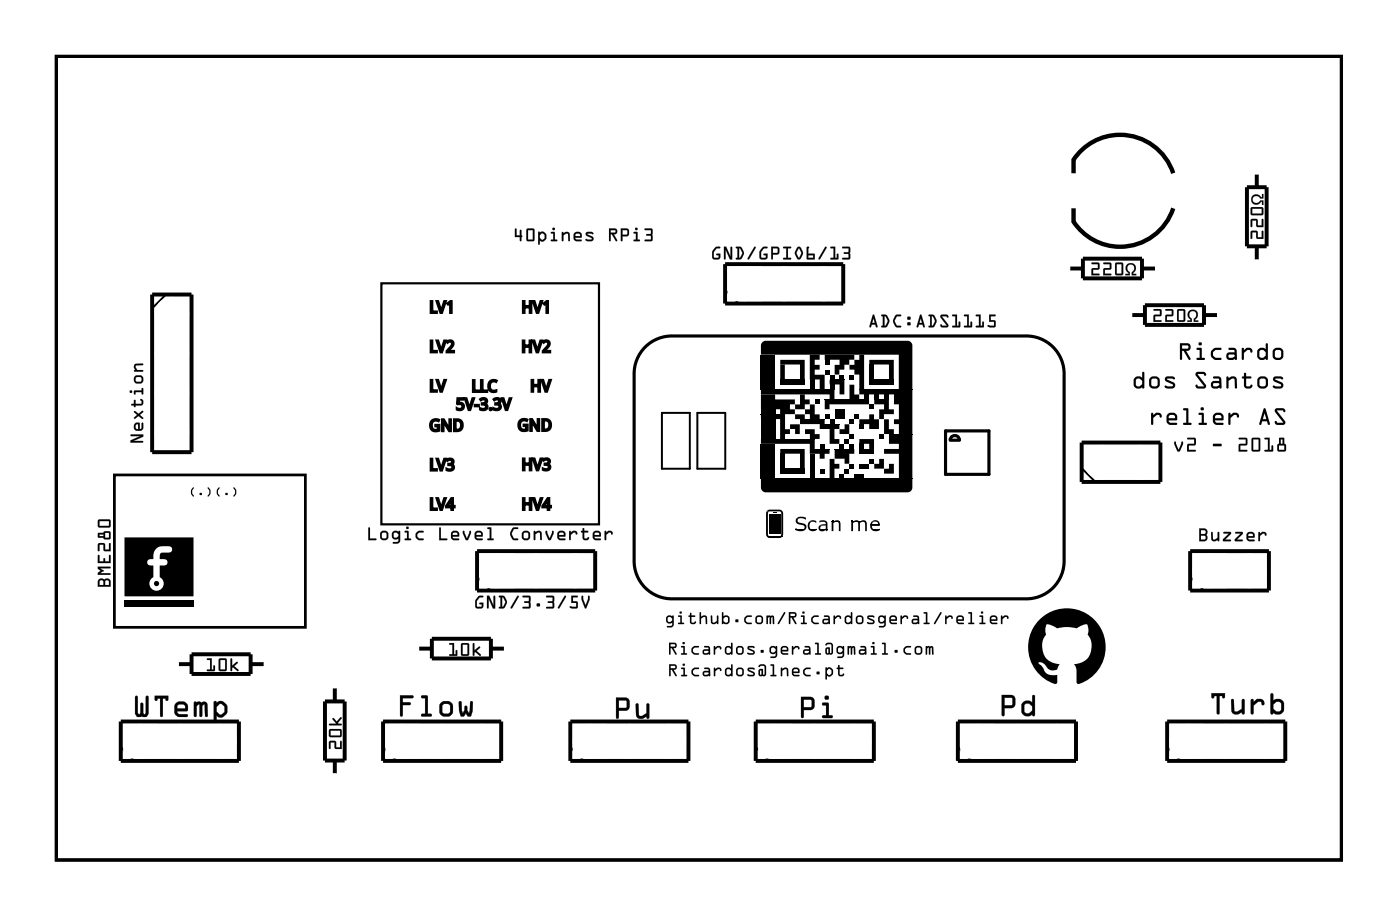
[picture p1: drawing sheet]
<svg xmlns="http://www.w3.org/2000/svg" width="90mm" height="59mm" viewBox="0 0 90 59" stroke-linecap="round" stroke-linejoin="round" font-family="sans-serif">
<path d="M3.6 3.6h82.9v51.8h-82.9zM41.6 22.4a2.44 2.44 0 0 1 1.8-.7h22.7a2.44 2.44 0 0 1 2.5 2.5v11.9a2.44 2.44 0 0 1-2.5 2.5h-22.7a2.44 2.44 0 0 1-2.5-2.5v-11.9a2.44 2.44 0 0 1 .7-1.8zM61 27.8h2.8v2.8h-2.8zM61.4 28.1a.3 .3 0 0 1 .5 .3h-.6z" fill="none" stroke="#000" stroke-width=".2"/>
<g fill="#000">
<path d="M72.7 17.1a.36 .36 0 0 1 .5 0 .36 .36 0 0 1-.1 .6h.2h-.3v-.2a.25 .25 0 0 0 .2-.3 .25 .25 0 0 0-.5 0 .25 .25 0 0 0 .2 .3v.2h-.3h.2l-.2-.4zM80.8 12.6l.3-.1 .3 .2v-.2h.1v.3h-.2a.25 .25 0 0 0-.4-.1 .25 .25 0 0 0 0 .4 .25 .25 0 0 0 .4-.2h.2v.3h-.1v-.2a.36 .36 0 0 1-.5 .1 .36 .36 0 0 1-.1-.5zM49.1 22.9h.9v2.2h-.9zM49.1 25.1h4.7v.6h-.3v-.3h-4.4zM49.1 25.4h.9v.3h1.3v.4h-.3v.3h.3v.3h-1v-.3h-1.2zM49.1 26.4h.9v.3h-.9zM49.1 26.7h1.5zM49.1 26.7h1.5v1h.4v.3h-.4v.3h-.3v-1.3h-1.2zM49.1 27h.9v1.3h-.9zM49.1 28.3h3.5v.6h-.4v-.3h-3.1zM49.1 28.6h.9v2.2h-.9zM49.1 30.9h9.8v.6l-.3 .2h-9.2l-.3-.2z"/>
<path d="M49.2 22.1l.1-.1h9.3l.3 .2v2.9h-.9v-2.2h-8.9zM49.4 33h.2l-.1 .1v1.4l.1 .1h-.1l-.1-.1zM49.5 34.6h1zM49.5 34.6h1l-.2 .1h-.7zM49.6 33.2h.7v1.2h-.7zM49.5 32.9l.8-.1 .2 .2v1.6h-.2l.1-.1v-1.5h-.9zM49.8 33l.3 .1zM50.3 23.2h1.6v1.3h-.3v-1h-1.3zM50.3 23.5h.3v1h-.3zM50.3 24.5h1.6zM50.3 24.5h1.6v.3h-1.6zM50.3 28.9h1.6v1.3h-.3v-1h-1.3z"/>
<path d="M50.3 29.2h.3v1h-.3zM50.3 30.2h1.6zM50.3 30.2h1.6v.3h-1.6zM51 27.3h.6v.7h-.3v-.3h-.3zM51.3 26.7h.6v.3h-.6zM51.3 34l.3 .1h-.3zM51.3 34.1l.6 .1zM51.3 34.2h.6h-.3zM51.4 33.4h.2l-.1 .1v.1l.5 .2-.1 .3h-.2h.2v-.2l-.5-.2zM51.4 33.4l.4-.1 .2 .1v.1zM51.6 27h1.6zM51.6 27h1.6v.3h-1.6z"/>
<path d="M51.6 25.4h.3v.3h.3v.4h-.3v.3h-.6v-.3h.3zM51.9 27.7h.7v.3h.3v.3h-.7v-.3h-.3zM52.2 33.6h.2l-.2 .2v.1l.2 .3h-.2l-.1-.1zM52.2 34.2h.5zM52.2 34.2h.5h-.3zM52.2 22.9h3.5v2.2h-.3v-1h-.3v-.3h-.3v-.3h.3v-.3h.3v-.3zM52.2 22.9h.7v.3h-.3v.3h.3v.3h-.3v.4h.6v.9h-.3v-.6h-.7zM52.2 24.5h.4v.6h-.4zM52.2 28.9h1.3zM52.2 28.9h1.3v.3h-.3v.4h-.3v-.4h-.7zM52.2 29.2h.4v1.6h-.4zM52.2 26.1h.4v.6h.3v.3h-.7v-.3h-.3v-.3h.3z"/>
<path d="M52.2 33.6l.3-.1 .2 .1v.1zM52.6 25.7h.3v.4h-.3zM52.5 34.1h.2v.1zM52.8 34.1l.6 .1zM52.8 34.2h.6zM52.8 34.2h.5h-.3zM52.9 33.6h.1zM52.9 33.9h.3h-.3v.2h.1h-.2zM52.9 27.3l1.2 .1zM52.9 27.4h1.2v.3h-.3v.6h.3v.3h-.6v-.9h-.6zM52.9 28.6h.3v.3h-.3zM52.9 30.2h.3v.3h-.3z"/>
<path d="M52.9 33.6l.3-.1 .1 .1 .1 .5h-.3h.2v-.2h-.4l.4-.1-.1-.1-.3-.1zM53.2 23.8h.3v.3h-.3zM53.2 26.7h.3v.3h-.3zM53.2 22.9h1.9v.3h-.3v.3h-.3v.3h-.4v.3h-.3v-.6h.4v-.3h-1zM53.2 23.2h.3v.3h-.3zM53.2 25.8h2.9v.3h-2.6v.3h-.3zM53.5 27h.3v.3h-.3zM53.5 24.2h.3v.3h-.3zM53.5 24.5h1zM53.5 24.5h1v.9h-.3v-.6h-.7zM53.5 24.8h.3v.3h-.3zM53.5 29.6h.3v.3h.3v.3h-.3v.7h-.3z"/>
<path d="M53.6 33.5h.2v.1h-.2zM53.6 33.6h.6zM53.6 33.6h.3l-.1 .1v.5h-.2zM53.8 26.4h.7v.6h-.7zM53.8 28.9h1.3zM53.8 28.9h1.3v.3h-.3v.7h-.3v-.3h-.7zM53.8 33.6l.1-.1 .3 .1zM54 33.6l.2 .1v.5h-.1v-.5zM54.2 24.2h.3v.3h-.3zM54.2 30.5h.3v.4h-.3zM54.2 28.6h.3v.3h-.3zM54.2 27.7h.3v-.4h.3v.7h-.6z"/>
<path d="M54.5 28.3h.3v.3h-.3zM54.5 30.2h.3v.3h-.3zM54.8 24.2h.3v.3h-.3zM54.8 27h.3v.3h-.3zM54.8 24.8h.3v.6h.3v.3h-.6zM54.8 28h.3v.3h-.3zM54.8 28.6h.3v.3h-.3zM54.8 29.9h.3v.3h-.3zM54.9 33.5h.1v.1h-.1zM54.9 33.6h.5zM54.9 33.6h.3l-.2 .1v.5h-.1zM55.1 26.7h.3v.3h-.3z"/>
<path d="M55.1 30.5h.6v.4h-.6zM55 33.6l.3-.1 .1 .1zM55.3 33.6h.1zM55.3 33.6h.3zM55.3 33.6h.3l-.1 .1v.5h-.1zM55.4 27.3h.3v.4h-.3zM55.4 25.1h3.5v2.9h-.9v-.7h-.3v-.3h.3v-.9h-.3v-.7h-2.3zM55.4 28.3h1v.6h-.3v-.3h-.7zM55.4 28.6h.3v.3h-.3zM55.4 28.9h1zM55.4 28.9h1v.3h-1zM55.4 29.9h.7v.3h-.7z"/>
<path d="M55.5 33.6h.1zM55.5 33.6l.1-.1 .3 .1v.6h-.1v-.5zM55.8 25.4h.3v.3h-.3zM56.1 26.1h.3v.3h-.3zM55.4 27h.7v-.3h.3v.3h.3v.7h-.6v-.4h-.7zM56.1 29.6h.3v.3h-.3zM56.1 23.2h1.6v1.3h-.4v-1h-1.2zM56.1 23.5h.3v1h-.3zM56.1 24.5h1.6zM56.1 24.5h1.6v.3h-1.6zM56.1 33.8h.7zM56.1 33.8h.7v.1h-.6l.1 .2h.1h-.2z"/>
<path d="M56.2 33.6h.2l-.2 .2h-.1zM56.2 34.1l.5 .1zM56.2 34.2h.5h-.3zM56.4 25.4h.3v.3h-.3zM56.4 25.7l.9 .1zM56.4 25.8h.9v.6h.4v.3h-.7v.3h-.3v-.6h.3v-.3h-.6zM56.2 33.6l.4-.1 .2 .3h-.2v-.2zM56.7 28h.3v.3h-.3zM56.7 29.6h.3v.6h-.6v-.3h.3zM56.6 34.1h.1zM57 25.4h.3v.3h-.3zM57 27h.3v.7h.4v.3h-.7z"/>
<path d="M57.3 28h1.6zM57.3 28h1.6v2.9h-.9v-1.7h-1v-.3h1v-.3h-.7zM57 30.2h.3v-.3h.4v.6h-.7zM76.7 20.1a.36 .36 0 0 1 .5 0 .36 .36 0 0 1-.1 .6h.2h-.3v-.2a.25 .25 0 0 0 .2-.3 .25 .25 0 0 0-.5 0 .25 .25 0 0 0 .2 .3v.2h-.3h.2l-.2-.4zM67.1 39.9a2.48 2.48 0 0 1 3.9 .5 2.48 2.48 0 0 1-1.5 3.7l-.1-.1a1.24 1.24 0 0 0-.1-1.2 1.15 1.15 0 0 0 1-.7 1.15 1.15 0 0 0-.1-1.2l-.1-.7-.4 .2a.52 .52 0 0 1-.7 0h-.2a1.33 1.33 0 0 1-1.2-.2h-.1l-.1 .3 .1 .4a1.15 1.15 0 0 0-.2 1.2 1.15 1.15 0 0 0 1.1 .7 .49 .49 0 0 1-.5 .4 .49 .49 0 0 1-.5-.4 .23 .23 0 0 0-.2-.1 .23 .23 0 0 0-.2 .1l.2 .2a.73 .73 0 0 0 1 .5v.6a2.44 2.44 0 0 1-1.1-4.2z"/>
<path d="M33.2 14.7l.1 .1v.4h.2v-.4h.1l.1 .4-.1 .4-.1-.1v-.2h-.3zM33.2 14.7v.6h.3l.1 .2 .1-.3-.1-.4h-.1v.4h-.2v-.4zM34 14.8l.4-.1 .1 .1v.6l-.1 .1h-.4zM34 14.8v.7h.4l.1-.7zM34.1 14.8v.6h.3v-.6zM34.1 14.8h.3v.6h-.3zM34.7 14.9l.1 .1 .3-.1 .1 .3v.3l-.2 .1-.2-.1v.3zM34.7 14.9l.1 .9v-.3l.1 .1 .2-.1 .1-.1v-.2l-.2-.3-.2 .1zM34.9 15l-.1 .3 .2 .2 .1-.1v-.2zM34.9 15l.2 .2v.2l-.1 .1-.2-.2zM35.5 15h.3v.4l.1 .1v.1l-.4-.1 .2-.1v-.3h-.1zM35.5 15h.1l.1 .1v.3l-.2 .1h.4l-.1-.1v-.4zM35.6 14.8a.1 .1 0 0 1 .2 0 .1 .1 0 0 1-.2 0zM35.6 14.8a.1 .1 0 0 0 .2 0 .1 .1 0 0 0-.2 0zM36.3 15a.25 .25 0 0 1 .5 .1v.4h-.1l-.1-.4h-.1l-.2 .1v.3v.1zM36.3 15v.5v-.3l.2-.1h.1l.1 .4v-.5h-.2h-.2zM37 15l.2-.1 .3 .1v.3h-.4l.1 .1h.3v.1h-.4zM37.1 15v.5h.4l-.3-.1h-.1l.4-.1v-.3h-.3zM37.1 15.1v.1h.3v-.1zM37.1 15.1h.3v.1h-.3zM37.8 15h.4v.1h-.3l.3 .1a.17 .17 0 0 1 .1 .2 .17 .17 0 0 1-.2 .2l-.3-.1v-.1h.4l-.4-.2zM37.8 15v.2l.4 .2h-.4v.1h.4l.1-.2-.4-.2h.3l.1-.1zM39.3 14.7h.4a.19 .19 0 0 1 .1 .2 .19 .19 0 0 1-.2 .2l.2 .4h-.1l-.3-.4v.4l-.1 .1zM39.3 14.7v.8l.1-.4h.1l.2 .4h.1l-.2-.4a.19 .19 0 0 0 .2-.1 .19 .19 0 0 0-.1-.3zM39.4 14.8v.2h.3v-.2zM39.4 14.8h.3v.2h-.3zM40 14.7h.5l.1 .2-.1 .3h-.3l-.1 .4zM40 14.7l.1 .8 .1-.3h.3l.1-.3-.1-.2zM40.2 14.8v.3h.2v-.2zM40.2 14.8h.3v.3h-.3zM40.9 15h.2v.4l.2 .1v.1l-.4-.1 .1-.1v-.3h-.1zM40.9 15l.1 .1v.3l-.1 .1h.4l-.2-.1v-.4zM41 14.8a.09 .09 0 0 1 .1 0 .09 .09 0 0 1-.1 0zM41 14.8a.08 .08 0 0 0 .1 0 .08 .08 0 0 0-.1 0zM41.6 14.7l.5 .1v.6l-.1 .1h-.4v-.1h.4v-.2l-.3-.1h.3v-.3h-.4zM41.6 14.7v.1h.4v.3h-.3l.3 .1v.2l-.4 .1h.4l.1-.7z"/>
<path d="M33.2 14.7l.1 .1v.4h.2v-.4h.1l.1 .4-.1 .3-.1-.2h-.3zM34 14.8h.5l-.1 .7h-.4zM34.1 14.8v.6h.3v-.6zM34.7 14.9l.1 .1 .3-.1 .1 .2a.32 .32 0 0 1-.2 .5l-.2-.1v.2h-.1zM34.9 15l-.1 .3 .2 .2 .1-.1v-.2zM35.5 15h.3v.4l.1 .1h-.4l.2-.1v-.3h-.1zM35.6 14.8a.1 .1 0 0 1 .2 0 .1 .1 0 0 1-.2 0zM36.3 15a.23 .23 0 0 1 .3-.1 .23 .23 0 0 1 .2 .2v.4h-.1l-.1-.4h-.1l-.2 .1v.3zM37 15l.2-.1 .3 .1v.3l-.4 .1h.1h.3v.1h-.4zM37.1 15.1v.1h.3v-.1zM37.8 15h.4v.1h-.3l.3 .1a.16 .16 0 0 1 .1 .2 .16 .16 0 0 1-.2 .1h-.3v-.1h.4l-.4-.2zM39.3 14.7h.4a.19 .19 0 0 1 .1 .2 .19 .19 0 0 1-.2 .2l.2 .4h-.1l-.3-.4v.4h-.1zM39.4 14.8v.2h.3v-.2zM40 14.7h.5l.1 .2-.1 .3h-.3l-.1 .3zM40.2 14.8v.3h.3v-.3zM40.9 15h.2v.4l.2 .1h-.4l.1-.1v-.3h-.1zM41 14.8a.08 .08 0 0 1 .1 0 .08 .08 0 0 1-.1 0zM41.6 14.7l.5 .1-.1 .7h-.4v-.1h.4v-.2l-.3-.1h.3v-.3h-.4z"/>
<path d="M46.1 16l.4-.1-.1 .1h-.2l-.1 .3v.3h.3v-.1h-.2v-.1l.3-.1v.3l-.1 .1h-.4l-.1-.1v-.4zM46.1 16a.55 .55 0 0 0-.1 .7h.4l.1-.1v-.3l-.2 .1h-.1l.2 .1-.1 .1h-.3l.1-.4 .1-.2h.3zM46.7 15.9h.1l.3 .6v-.5l.1-.1v.8h-.1l-.3-.6v.6h-.1zM46.7 15.9v.8h.1v-.6l.3 .6h.1v-.8l-.1 .1v.5l-.3-.6zM47.5 15.9h.3l.2 .4-.2 .4h-.3l.1-.1v-.6zM47.5 15.9l.1 .1v.6l-.1 .1h.3l.2-.3v-.2l-.2-.3zM47.7 16v.6l.2-.3zM47.7 16l.2 .3-.2 .3zM48.7 15.9v.1l-.4 .7-.1-.1zM48.7 15.9l-.4 .8 .4-.7zM49.2 16l.3-.1v.1h-.2l-.2 .3v.3h.3v-.1h-.1v-.1l.2-.1v.3l-.1 .1h-.3l-.1-.1v-.4zM49.2 16a.55 .55 0 0 0-.1 .7h.3l.1-.1v-.3l-.2 .1 .1 .1v.1h-.3v-.4l.2-.2h.2zM49.7 15.9h.5l.1 .2-.1 .3h-.3l-.1 .3zM49.7 15.9l.1 .8 .1-.3h.3l.1-.3-.1-.2zM49.9 16v.3h.2v-.3zM49.9 16h.3v.3h-.3zM50.5 15.9h.5v.1h-.2v.6h.2v.1h-.5v-.1h.2v-.6h-.2zM50.5 15.9v.1h.2v.6l-.2 .1h.5v-.1h-.2v-.6l.2-.1zM51.4 15.9h.2l.2 .4-.2 .4h-.2l-.1-.3zM51.4 16l-.1 .4 .1 .2 .2 .1 .2-.4-.2-.3zM51.5 16l-.1 .3 .1 .3 .2-.3zM51.5 16l.2 .3-.2 .3-.1-.3zM52 15.9h.2l-.1 .4 .5 .1-.1 .3h-.5zM52.1 15.9l-.1 .8h.5l.1-.3h-.5l.1-.4zM52.1 16.5v.1h.4v-.1zM52.1 16.5h.4v.1h-.4zM53.2 15.9l.1 .1-.5 .7v-.1zM53.2 15.9l-.4 .8 .5-.7zM53.6 15.9h.3v.7h.1v-.2l.1-.1v.4h-.5v-.1h.2v-.6h-.2zM53.6 15.9v.1h.2v.6l-.2 .1h.5v-.3l-.1 .2h-.1v-.7zM54.3 15.9l.5 .1 .1 .6-.1 .1h-.5l.1-.1h.3v-.2l-.3-.1 .3-.1v-.2h-.3zM54.3 15.9l.1 .1h.3v.2l-.3 .1 .3 .1v.2l-.4 .1h.5v-.7z"/>
<path d="M46.1 16h.4h-.3l-.1 .2v.4h.2l.1-.1-.2-.1 .3-.1v.3l-.1 .1h-.3l-.2-.1a.57 .57 0 0 1 .2-.6zM46.7 15.9h.1l.3 .6v-.5l.1-.1v.8h-.1l-.3-.6v.6h-.1zM47.5 15.9h.3a.48 .48 0 0 1 .1 .7l-.1 .1h-.3l.1-.1v-.6zM47.7 16v.6l.2-.3zM48.7 15.9v.1l-.4 .7zM49.2 16h.3h-.2l-.2 .2v.4h.3v-.1l-.1-.1 .2-.1v.3l-.1 .1h-.3l-.1-.1a.57 .57 0 0 1 .2-.6zM49.7 15.9h.5l.1 .2-.1 .3h-.3l-.1 .3zM49.9 16v.3h.3v-.3zM50.5 15.9h.5l-.2 .1v.6h.2v.1h-.5l.2-.1v-.6h-.2zM51.4 15.9h.2l.2 .4-.2 .4h-.2l-.1-.3zM51.5 16l-.1 .3 .1 .3 .2-.3zM52.1 15.9h.1l-.1 .4 .5 .1-.1 .3h-.5zM52.1 16.5v.1h.4v-.1zM53.2 15.9l.1 .1-.5 .7zM53.6 15.9h.3v.7h.1l.1-.2v.3h-.5l.2-.1v-.6h-.2zM54.3 15.9l.5 .1v.7h-.5l.1-.1h.3v-.2l-.3-.1 .3-.1v-.2h-.3z"/>
<path d="M70.4 16.9l.5 .1v.4h-.4v.2h.4v.1l-.5 .1v-.5h.4v-.3h-.4zM70.4 16.9v.1h.4v.3h-.4v.4h.5v-.1h-.4v-.2h.4v-.4zM71.2 16.9l.5 .1v.4h-.4v.2h.4v.1l-.5 .1v-.5h.4v-.3h-.4zM71.2 16.9v.1h.4v.3h-.4v.4h.5v-.1h-.4v-.2h.4v-.4zM72 16.9h.3l.2 .1v.6l-.1 .1h-.5zM72 17l-.1 .7h.5v-.7zM72 17v.6h.3v-.6zM72 17h.4v.6h-.4z"/>
<path d="M70.4 16.9l.5 .1v.4h-.4v.2h.4v.1h-.5v-.4h.4v-.3h-.4zM71.2 16.9l.5 .1v.4h-.4v.2h.4v.1h-.5v-.4h.4v-.3h-.4zM72 17h.4v.7h-.5zM72 17v.6h.3v-.6z"/>
<path d="M72.7 17a.34 .34 0 0 1 .5 .1 .34 .34 0 0 1-.1 .5v.1h.2v.1h-.3v-.3a.25 .25 0 0 0 .1-.3 .25 .25 0 0 0-.3-.1l-.1 .2 .2 .2v.3h-.3v-.1h.2l-.2-.4zM72.7 17.1l-.1 .2 .2 .4h-.2h.3v-.2a.25 .25 0 0 1-.2-.3 .25 .25 0 0 1 .4-.1l.1 .2-.2 .2v.2h.3h-.2a.5 .5 0 0 0 .1-.6 .36 .36 0 0 0-.5 0z"/>
<path d="M80.7 14.9h.4v.4h.3v-.4h.1v.5h-.4l-.1-.4h-.2v.3l-.1 .1zM80.7 14.1h.4v.4h.3v-.3l.1-.1v.5h-.4l-.1-.4h-.2v.4h-.1zM80.7 13.4h.7l.1 .4-.8 .1zM80.8 13.5v.3h.6v-.3z"/>
<path d="M80.7 14.9h.4v.4h.3v-.4h.1v.5h-.4l-.1-.4h-.2v.3l-.1 .1zM80.7 14.9v.5l.1-.4h.2l.1 .4h.4v-.5l-.1 .4h-.3v-.4zM80.7 14.1h.4v.4h.3v-.3l.1-.1v.5h-.4l-.1-.4h-.2v.4h-.1zM80.7 14.1v.5l.1-.4h.2l.1 .4h.4v-.5l-.1 .4h-.3v-.4zM80.7 13.4h.7l.1 .4-.1 .1h-.7v-.1zM80.7 13.4v.5l.8-.1-.1-.4zM80.8 13.5v.3h.6v-.3zM80.8 13.4h.6v.4h-.6z"/>
<path d="M80.8 12.6l.3-.1 .3 .2v-.2h.1v.3h-.2a.25 .25 0 0 0-.4-.1 .25 .25 0 0 0 0 .3l.2 .1 .2-.2h.2v.3h-.1v-.2l-.3 .2-.3-.1a.38 .38 0 0 1 0-.5zM80.8 12.6a.33 .33 0 0 0 0 .5 .33 .33 0 0 0 .4 0l.2-.1v.2h.1v-.3h-.2a.25 .25 0 0 1-.4 .2 .25 .25 0 0 1 0-.4l.2-.1 .2 .2h.2v-.3h-.1v.2a.5 .5 0 0 0-.6-.1z"/>
<path d="M6.4 37.4l.6-.1 .1 .1v.4h-.8zM6.8 37.4v.3h.2v-.3zM6.5 37.4l-.1 .3h.3l-.1-.3zM6.3 36.5h.8v.1h-.6l.2 .2-.2 .1h.6v.1l-.8 .1v-.2l.2-.1-.2-.1zM6.3 35.8h.1v.4h.3v-.2l.1 .2h.2v-.4h.1v.5h-.8zM6.3 35h.4l.1 .4h.2v-.3l.1-.1v.5h-.4v-.4h-.3v.4h-.1zM6.3 34.4l.8-.2v.5l-.3 .1-.1-.1h-.4zM6.8 34.3v.4h.2v-.4zM6.4 34.5v.1h.3v-.1zM6.3 33.5h.8v.4l-.7 .1zM6.4 33.6v.3h.6v-.3z"/>
<path d="M6.4 37.3h.6l.1 .1v.4h-.8zM6.4 37.4l-.1 .4h.8v-.3a.23 .23 0 0 0-.1-.2 .23 .23 0 0 0-.3 .1l-.1-.1zM6.8 37.4v.3h.2v-.3zM6.8 37.4h.2v.3h-.2zM6.5 37.4l-.1 .3h.3l-.1-.3zM6.4 37.4h.2l.1 .3h-.3zM6.3 36.5h.8v.1h-.6l.2 .2-.2 .1h.6v.1l-.8 .1v-.2l.2-.1-.2-.1zM6.3 36.5v.2l.2 .1-.2 .1v.2l.8-.1h-.7l.3-.2-.3-.2h.7v-.1zM6.3 35.8h.1v.4h.3v-.2l.1 .2h.2v-.4h.1v.5h-.8zM6.3 35.8v.5h.8v-.5l-.1 .4h-.2l-.1-.2v.2h-.3v-.4zM6.3 35h.4l.1 .4h.2v-.3l.1-.1v.5h-.4v-.4h-.3v.4h-.1zM6.3 35v.5l.1-.4h.3v.4h.4v-.5l-.1 .4h-.2l-.1-.4zM6.3 34.4l.8-.2v.5l-.3 .1-.1-.1h-.4zM6.3 34.4v.3h.4l.1 .1 .3-.1v-.4zM6.8 34.3v.4h.2v-.4zM6.8 34.3h.2v.4h-.2zM6.4 34.5v.1h.3v-.1zM6.4 34.4h.3v.2h-.3zM6.3 33.5h.8v.4l-.1 .1h-.6l-.1-.1zM6.3 33.5l.1 .5 .7-.1v-.4zM6.4 33.6v.3h.6v-.3zM6.4 33.6h.6v.3h-.6z"/>
<path d="M8 34.6v3.8h4.5v-3.8zM10.1 35.4l.2-.2h.6a.21 .21 0 0 1 .2 .2 .21 .21 0 0 1-.2 .2l-.6 .1v.3h.3a.21 .21 0 0 1 .2 .2 .21 .21 0 0 1-.2 .3h-.3v.7a.46 .46 0 0 1 .2 .7 .46 .46 0 0 1-.8 0 .46 .46 0 0 1 .2-.7v-.7h-.2a.21 .21 0 0 1-.2-.3 .21 .21 0 0 1 .2-.2h.2v-.4z"/>
<path d="M8.4 28h.8v.1l-.6 .3h.6v.1h-.8v-.1l.7-.3h-.6zM8.7 27.3h.3v.4l.1-.1v-.3h.1v.4l-.2 .1-.3-.1-.1-.1zM8.8 27.4v.2l.1 .1v-.4zM8.7 26.5l.2 .2 .3-.2-.2 .2 .2 .3-.3-.2-.2 .2 .1-.3zM8.7 25.8v.2h.4v-.3a.21 .21 0 0 1 .2 .2 .21 .21 0 0 1-.2 .2h-.4v.1l-.1-.1h-.1v-.1h.1zM8.7 25.2h.4l.1-.2v.4h-.1v-.1h-.4v.1zM8.4 25.2a.08 .08 0 0 1 .1 0 .08 .08 0 0 1-.1 0zM8.6 24.4a.3 .3 0 0 1 .6 0 .3 .3 0 0 1-.6 0zM8.8 24.3v.3h.3v-.3zM8.7 23.5l.5-.1v.1l-.5 .1 .2 .3h.3h-.5l-.1-.2z"/>
<path d="M8.4 28h.8v.1l-.6 .3h.6v.1h-.8v-.1l.7-.3h-.6zM8.4 28l.1 .1h.6l-.7 .3v.1h.8v-.1h-.6l.6-.3v-.1zM8.7 27.3h.3v.4l.1-.1v-.3h.1v.4l-.2 .1-.3-.1-.1-.1zM8.7 27.3l-.1 .3 .1 .1 .3 .1 .2-.1v-.4h-.1v.3l-.1 .1v-.4zM8.8 27.4v.2l.1 .1v-.4zM8.8 27.4l.1-.1v.4l-.2-.1zM8.7 26.5l.2 .2 .3-.2-.2 .2 .2 .3-.3-.2-.2 .2 .1-.3zM8.7 26.5l.2 .2-.2 .3 .2-.2 .3 .2-.2-.3 .2-.2-.3 .2zM8.7 25.8v.2h.4v-.1l-.1-.1 .1-.1a.22 .22 0 0 1 .2 .2 .22 .22 0 0 1-.2 .2h-.4v.1l-.1-.1h-.1v-.1h.1zM8.7 25.8l-.1 .2h-.1v.1h.1l.1 .1v-.1h.4a.22 .22 0 0 0 .1-.2 .22 .22 0 0 0-.1-.2v.3h-.4v-.2zM8.7 25.2h.4l.1-.2v.4h-.1v-.1h-.4v.1zM8.7 25.2v.2v-.1h.4l.1 .1v-.4l-.1 .2zM8.4 25.2a.09 .09 0 0 1 .1 0 .09 .09 0 0 1-.1 0zM8.4 25.2a.08 .08 0 0 0 .1 0 .08 .08 0 0 0-.1 0zM8.6 24.4a.31 .31 0 0 1 .6 0 .31 .31 0 0 1-.6 0zM8.6 24.4a.3 .3 0 0 0 .6 0 .3 .3 0 0 0-.6 0zM8.8 24.3v.3h.3v-.3zM8.8 24.3h.3v.3h-.3zM8.7 23.5l.5-.1v.1l-.4 .1-.1 .1 .2 .2h.3h-.5l-.1-.2zM8.7 23.5l-.1 .2 .1 .2h.5h-.3l-.2-.2 .1-.1 .4-.1z"/>
<path d="M12.4 31.4h.1l-.1 .2 .1 .4a.36 .36 0 0 1-.1-.6zM12.4 31.4l-.1 .4 .1 .2 .1-.1a.3 .3 0 0 1 0-.4zM12.9 31.8h.1v.1h-.1zM12.9 31.8v.1h.1v-.1zM13.4 31.4a.35 .35 0 0 1 0 .6l.1-.4zM13.4 31.4v.1a.3 .3 0 0 1 0 .4l.1 .1 .1-.2v-.2zM14.1 31.4h.1l-.1 .2v.4a.36 .36 0 0 1 0-.6zM14.1 31.4l-.1 .4 .1 .2 .1-.1a.3 .3 0 0 1 0-.4zM14.5 31.8h.2v.1h-.2zM14.5 31.8v.1h.2v-.1zM15.1 31.4a.35 .35 0 0 1 0 .6l.1-.4zM15.1 31.4v.1a.3 .3 0 0 1 0 .4v.1l.1-.2v-.2z"/>
<path d="M12.4 31.4l.1 .1a.32 .32 0 0 0 0 .5 .36 .36 0 0 1-.1-.6zM12.9 31.8h.1v.1h-.1zM13.4 31.4a.35 .35 0 0 1 0 .6 .32 .32 0 0 0 0-.5zM14.1 31.4l.1 .1a.32 .32 0 0 0 0 .5h-.1a.36 .36 0 0 1 0-.6zM14.5 31.8h.2v.1h-.2zM15.1 31.4a.35 .35 0 0 1 0 .6 .32 .32 0 0 0 0-.5z"/>
<path d="M23.8 34h.1v.7h.4v.1h-.5zM23.8 34v.8h.5v-.1h-.4v-.7zM24.5 34.5a.31 .31 0 0 1 .6 0 .31 .31 0 0 1-.6 0zM24.5 34.5a.3 .3 0 0 0 .6 0 .3 .3 0 0 0-.6 0zM24.6 34.4l.1 .3h.2v-.3zM24.6 34.4h.3v.3h-.3zM25.3 34.3l.2-.1h.3v.7l-.1 .1h-.4l.1-.1h.2l.1-.2-.1 .1-.3-.1zM25.4 34.3l-.1 .1v.2l.2 .2 .2-.1v.2l-.4 .1h.4l.1-.1v-.6zM25.4 34.4l.1 .3 .2-.1-.1-.3zM25.4 34.4l.2-.1 .1 .3-.3 .1zM26.1 34.2h.3v.5h.1v.1h-.4l.2-.1v-.4h-.2zM26.1 34.2v.1h.2v.4l-.2 .1h.4v-.1h-.1v-.4zM26.2 34a.1 .1 0 0 1 .2 0 .1 .1 0 0 1-.2 0zM26.2 34a.1 .1 0 0 0 .2 0 .1 .1 0 0 0-.2 0zM26.9 34.3l.1-.1h.3v.1h-.3l-.1 .2v.1l.4 .1v.1h-.3l-.1-.1zM26.9 34.3v.4l.1 .1h.3v-.1h-.3l-.1-.1 .1-.3h.3v-.1h-.3zM28.3 34h.1v.7h.4v.1h-.5zM28.4 34l-.1 .8h.5v-.1h-.4v-.7zM29.1 34.3l.2-.1 .3 .1v.3h-.4l.1 .1h.3v.1h-.5zM29.1 34.3l.1 .4 .4 .1v-.1h-.3l-.1-.1h.4v-.3l-.3-.1zM29.2 34.4v.1h.3l-.1-.2zM29.2 34.4l.3-.1v.2h-.3zM29.9 34.2h.1l.1 .5 .2-.5h.1l-.2 .6h-.2zM29.9 34.2l.1 .6h.2l.2-.5h-.1l-.2 .4-.1-.4zM30.7 34.3l.1-.1 .3 .1v.3h-.4l.1 .1h.3v.1h-.4zM30.7 34.3v.4l.4 .1v-.1h-.3l-.1-.1h.4v-.3l-.3-.1zM30.7 34.4v.1h.3v-.2zM30.7 34.4l.3-.1v.2h-.3zM31.4 34h.3v.7h.1v.1h-.4l.2-.1v-.6h-.1zM31.5 34v.1h.1v.6l-.2 .1h.4v-.1h-.1v-.7zM33.1 34h.3v.1h-.2l-.2 .3 .2 .3h.2v.1h-.3l-.2-.3v-.2zM33.1 34l-.2 .5a.36 .36 0 0 0 .5 .3v-.1h-.3l-.1-.3 .1-.3 .3-.1zM33.6 34.5a.35 .35 0 0 1 .7 0 .35 .35 0 0 1-.7 0zM33.7 34.5a.3 .3 0 0 0 .5 0 .3 .3 0 0 0-.5 0zM33.8 34.4v.3h.3v-.3zM33.8 34.4h.3l-.1 .3h-.2zM34.4 34.2l.1 .1a.24 .24 0 0 1 .4 .1v.4h-.1v-.4l-.1-.1-.2 .1v.4zM34.4 34.2v.6h.1v-.4l.2-.1 .1 .1 .1 .4v-.5l-.2-.1-.2 .1zM35.2 34.2h.1l.2 .5 .1-.5h.1l-.2 .6h-.1zM35.2 34.2l.2 .6h.1l.2-.5h-.1l-.1 .4-.2-.4zM36 34.3l.1-.1 .3 .1 .1 .3h-.4v.1h.3l.1 .1h-.5zM36 34.3v.4l.5 .1-.1-.1h-.3v-.1h.4l-.1-.3-.3-.1zM36.1 34.4v.1h.3l-.1-.2zM36.1 34.4l.2-.1 .1 .2h-.3zM36.7 34.2l.1 .1 .1-.1a.19 .19 0 0 1 .3 0 .19 .19 0 0 1 0 .2l-.2-.1-.2 .2v.3h-.1zM36.7 34.2v.6l.1-.3 .2-.2h.1l.1 .1a.2 .2 0 0 0-.3-.2l-.1 .1zM37.6 34l.1 .1v.1l.3 .1h-.3v.4h.2v-.1l.1 .1a.22 .22 0 0 1-.2 .1 .22 .22 0 0 1-.2-.1v-.4h-.1l.1-.1zM37.6 34.1v.1l-.1 .1h.1v.4a.22 .22 0 0 0 .2 .1 .22 .22 0 0 0 .2-.1h-.3v-.4h.2l-.2-.1v-.1zM38.3 34.3l.1-.1 .3 .1 .1 .3h-.5l.1 .1h.3l.1 .1h-.5zM38.3 34.3v.4l.4 .1v-.1h-.3l-.1-.1h.4v-.3l-.3-.1zM38.4 34.4l-.1 .1h.4l-.1-.2zM38.4 34.4l.2-.1 .1 .2h-.4zM39 34.2l.1 .1 .1-.1a.19 .19 0 0 1 .3 0 .19 .19 0 0 1 0 .2l-.2-.1-.2 .2v.3h-.1zM39 34.2v.6l.1-.3 .2-.2h.1l.1 .1a.2 .2 0 0 0-.3-.2l-.1 .1z"/>
<path d="M23.8 34h.1v.7h.4v.1h-.5zM24.5 34.5a.3 .3 0 0 1 .6 0 .3 .3 0 0 1-.6 0zM24.6 34.4v.3h.3v-.3zM25.3 34.3l.2-.1h.3v.7l-.1 .1h-.4l.4-.1v-.2l-.1 .1-.3-.1zM25.4 34.4l.1 .3 .2-.1-.1-.3zM26.1 34.2h.3v.5h.1v.1h-.4l.2-.1v-.4h-.2zM26.2 34a.1 .1 0 0 1 .2 0 .1 .1 0 0 1-.2 0zM26.9 34.3l.1-.1h.3l-.4 .2v.2l.1 .1h.3l-.2 .1a.3 .3 0 0 1-.2-.5zM28.3 34h.1v.7h.4v.1h-.5zM29.1 34.3l.2-.1 .3 .1v.3h-.4l.1 .1h.3v.1l-.5-.1zM29.2 34.4v.1h.3v-.2zM29.9 34.2h.1l.1 .5 .2-.5h.1l-.2 .6h-.2zM30.7 34.3l.1-.1 .3 .1v.3h-.4l.1 .1h.3v.1l-.4-.1zM30.7 34.4v.1h.3v-.2zM31.4 34h.3v.7h.1v.1h-.4l.2-.1v-.6h-.1zM33.1 34h.3l-.2 .1-.2 .3 .2 .3h.2v.1a.38 .38 0 0 1-.5-.4zM33.6 34.5a.3 .3 0 0 1 .6 0 .3 .3 0 0 1-.6 0zM33.8 34.4v.3h.2l.1-.3zM34.4 34.2l.1 .1a.23 .23 0 0 1 .3-.1 .23 .23 0 0 1 .1 .2v.4l-.1-.4-.1-.1-.2 .1v.4zM35.2 34.2h.1l.2 .5 .1-.5h.1l-.2 .6h-.1zM36 34.3l.1-.1 .3 .1 .1 .3h-.4v.1h.3l.1 .1-.5-.1zM36.1 34.4v.1h.3l-.1-.2zM36.7 34.2l.1 .1 .1-.1a.2 .2 0 0 1 .3 0 .2 .2 0 0 1 0 .2l-.2-.1-.2 .2v.3h-.1zM37.6 34.1h.1v.1l.2 .1h-.2v.4h.3a.21 .21 0 0 1-.2 .1 .21 .21 0 0 1-.2-.1v-.4h-.1l.1-.1zM38.3 34.3l.1-.1 .3 .1v.3h-.4l.1 .1h.3v.1l-.4-.1zM38.4 34.4l-.1 .1h.4l-.1-.2zM39 34.2l.1 .1 .1-.1a.2 .2 0 0 1 .2 0 .2 .2 0 0 1 .1 .2l-.2-.1-.2 .2v.3h-.1z"/>
<path d="M27.7 32h.3v.8h-.1v-.1h.3v.2h-.5zM27.8 32.1h.1v.8h-.1v-.1h.4v.1h-.1l.1-.1v.1h-.4v-.8h.1v.1zM28.1 32h.2l.2 .6h-.1h.1v.1v.1h-.1v-.2h.1h-.1l.2-.6h.3l-.3 .9h-.2zM28.2 32.1l.3 .7-.1 .1v-.1l.1 .1-.1-.1 .3-.7h.1v.1l-.1-.1-.2 .7h-.1l-.2-.7h.1v.1zM29.1 32h.2v.6h-.1v-.1h.2v.3h-.2v-.1h.1v.2h-.2v-.2v.1h-.4v-.2zM29.1 32.1h.1l-.4 .6v-.1h.4v.3h-.1v-.1l.1 .1h-.1v-.3h.2v.1v-.1v.1h-.2v-.6h.1v.1zM29.1 32.2h.1l-.3 .5v-.2h.2v.1zM29.1 32.1h.1v.6h-.5z"/>
<path d="M27.7 19.3h.3v.8h-.1v-.1h.3v.2h-.5zM27.8 19.4h.1v.8h-.1v-.1h.4v.1h-.1l.1-.1v.1h-.4v-.8h.1v.1zM28.1 19.3h.2l.2 .6h-.1h.1v.1v.1h-.1v-.2h.1h-.1l.2-.6h.3l-.3 .9h-.2zM28.2 19.4l.3 .7-.1 .1v-.1l.1 .1-.1-.1 .3-.7h.1v.1l-.1-.1-.2 .7h-.1l-.2-.7h.1v.1zM28.8 19.6l.2-.3h.2v.9h-.2v-.7l.1 .1-.2 .1zM28.9 19.6h.1h-.1h.1l-.1-.1 .2-.2v.9h-.1v-.1l.1 .1v-.8l-.2 .2z"/>
<path d="M27.7 24.4h.3v.8h-.1v-.1h.3v.2h-.5zM27.8 24.5h.1v.7h-.1h.4h-.1h.1h-.4v-.7h.1v.1zM28.1 24.4h.2l.2 .6h-.1h.1v.1h-.1v-.2l.1 .1-.1-.1 .2-.5h.3l-.3 .9h-.2zM28.2 24.5l.3 .7h-.1h.1h-.1l.3-.7h.1v.1l-.1-.1-.2 .7h-.1l-.2-.7h.1v.1z"/>
<path d="M27.7 21.9h.3v.7h-.1h.3v.2h-.5zM27.8 22h.1v.7h-.1v-.1h.4v.1h-.1l.1-.1v.1h-.4v-.7h.1zM28.1 21.9h.2l.2 .5h-.1h.1v.2h-.1v-.2h.1h-.1l.2-.5h.3l-.3 .9h-.2zM28.2 22v-.1l.3 .8h-.1v-.1l.1 .1h-.1l.3-.8 .1 .1h-.1l-.2 .6h-.1l-.2-.6h.1zM28.7 22a.34 .34 0 0 1 .6 0 .34 .34 0 0 1-.2 .5l-.1 .2-.1-.1h.5v.2h-.7v-.2l.2-.2a.16 .16 0 0 0 .2-.1 .16 .16 0 0 0-.1-.2l-.1 .1zM28.8 22h.1h-.1a.25 .25 0 0 1 .4 .1 .25 .25 0 0 1-.1 .3h-.1v.1l-.2 .2v-.1h.5v.1h-.1l.1-.1v.1h-.4l.1-.3 .1 .1-.1-.1a.2 .2 0 0 0 .2-.2 .2 .2 0 0 0-.2-.2z"/>
<path d="M27.7 29.5h.3v.7h-.1h.3v.2h-.5zM27.8 29.6h.1v.7h-.1h.4h-.1l.1-.1v.1h-.4v-.7h.1zM28.1 29.5h.2l.2 .5-.1 .1 .1-.1v.2h-.1v-.2h.1h-.1l.2-.5h.3l-.3 .9h-.2zM28.2 29.6l.3 .7h-.1h.1h-.1l.3-.7h.1h-.1l-.2 .6h-.1l-.2-.6h.1zM28.7 29.6a.3 .3 0 0 1 .5-.1 .3 .3 0 0 1 0 .5l-.1-.1a.31 .31 0 0 1 .2 .4 .31 .31 0 0 1-.5 .1l-.1-.3 .3 .1 .1-.1a.18 .18 0 0 1-.3-.2 .16 .16 0 0 1 .3-.1l-.1-.1-.2 .1zM28.8 29.6l.1 .1-.1-.1a.23 .23 0 0 1 .3 0 .23 .23 0 0 1 .1 .3 .23 .23 0 0 1-.3 .1l.1-.1-.1 .1a.21 .21 0 0 1 .4 .1 .22 .22 0 0 1-.4 .2h-.1v-.1l.1 .1h-.1v-.1h.4a.14 .14 0 0 0 0-.2 .14 .14 0 0 0-.2 0v-.1a.15 .15 0 0 0 .2-.2 .15 .15 0 0 0-.3 0z"/>
<path d="M27.8 32.1h.1v.7h.3v.1h-.4zM28.2 32.1h.1l.2 .7 .2-.7h.1l-.3 .8h-.1zM29.1 32.1h.1v.5h.1v.1h-.1v.2h-.1v-.2h-.3zM29.1 32.2l-.2 .4h.2z"/>
<path d="M27.8 19.4h.1v.7h.3v.1h-.4zM28.2 19.4h.1l.2 .7 .2-.7h.1l-.3 .8h-.1zM28.9 19.6l.2-.2v.8h-.1v-.7l-.1 .1z"/>
<path d="M27.8 24.5h.1v.7h.3h-.4zM28.2 24.5h.1l.2 .6 .2-.6h.1l-.3 .7h-.1z"/>
<path d="M27.8 22h.1v.6h.3v.1h-.4zM28.2 22h.1l.2 .6 .2-.6h.1l-.3 .7h-.1zM28.8 22a.25 .25 0 0 1 .4 0 .25 .25 0 0 1-.1 .4l-.2 .2h.4v.1h-.5l.2-.3a.2 .2 0 0 0 .2-.2 .2 .2 0 0 0-.2-.2l-.1 .1z"/>
<path d="M27.8 29.6h.1v.6h.3v.1h-.4zM28.2 29.6h.1l.2 .6 .2-.6h.1l-.3 .7h-.1zM28.8 29.6a.22 .22 0 0 1 .4 0 .22 .22 0 0 1-.1 .3 .23 .23 0 0 1 .1 .4 .23 .23 0 0 1-.4-.1 .19 .19 0 0 0 .3 .1 .19 .19 0 0 0 0-.3h-.2v-.1a.16 .16 0 0 0 .2-.1 .16 .16 0 0 0 0-.2 .16 .16 0 0 0-.2 .1z"/>
<path d="M27.8 27.1l.4-.1 .1 .1a.3 .3 0 0 0-.4 .3 .3 .3 0 0 0 .3 .3v-.2h-.1v-.1h.2v.4a.4 .4 0 0 1-.5-.1 .4 .4 0 0 1 0-.6zM28.5 27h.1l.4 .7v-.7h.1v.8h-.1l-.4-.6v.6h-.1zM29.3 27a.41 .41 0 0 1 .5 .1 .41 .41 0 0 1 0 .5l-.2 .2h-.3zM29.4 27.1v.6a.3 .3 0 0 0 .4-.3 .3 .3 0 0 0-.4-.3z"/>
<path d="M27.8 27.1l.1-.1a.33 .33 0 0 1 .5 .1l-.1 .1a.24 .24 0 0 0-.4 .2 .24 .24 0 0 0 .3 .2v.1v-.2h-.2v-.2h.4v.5a.46 .46 0 0 1-.6-.1 .46 .46 0 0 1 0-.6zM27.9 27.1l.2-.1 .2 .1h-.1h.1a.33 .33 0 0 0-.5 .3 .33 .33 0 0 0 .5 .3v.1v-.4v.1h-.2v-.1h.1l-.1 .1v-.1h.2v.3a.36 .36 0 0 1-.5-.1 .36 .36 0 0 1 .1-.5zM28.4 27h.3l.4 .6-.2 .1v-.7h.3v.9h-.3l-.4-.7h.2h-.1h.1v.7h-.3zM28.5 27h.1v.8h-.1v-.1l.1 .1h-.1v-.7h.1l.4 .7v-.1l.1 .1h-.1v-.8h.1v.1l-.1-.1h.1v.6h-.1h.1v.1h-.1l-.4-.6v-.1v.1zM29.2 27a.49 .49 0 0 1 .7 .4 .49 .49 0 0 1-.7 .5zM29.3 27h.1v.8h-.1v-.1h.2a.31 .31 0 0 0 .3-.3 .31 .31 0 0 0-.3-.3h-.2zM29.4 27.1h.1v.6l-.1-.1a.23 .23 0 0 0 .3-.2 .23 .23 0 0 0-.3-.2zM29.3 27a.39 .39 0 0 1 .5 .4 .39 .39 0 0 1-.5 .4z"/>
<path d="M29.5 25.7h.4v.1h-.3v.2a.24 .24 0 0 1 .3 .1 .24 .24 0 0 1-.1 .3 .24 .24 0 0 1-.3-.1 .19 .19 0 0 0 .2 .1 .19 .19 0 0 0 .1-.3 .19 .19 0 0 0-.3 0zM30 25.7h.1l.2 .6 .2-.6h.1l-.3 .7h-.1zM30.6 26.1h.3v.1h-.3zM31 25.7a.22 .22 0 0 1 .3 0 .22 .22 0 0 1 0 .3 .23 .23 0 0 1 0 .4 .23 .23 0 0 1-.3-.1 .19 .19 0 0 0 .2 .1 .19 .19 0 0 0 .1-.3h-.2v-.1a.16 .16 0 0 0 .2-.1 .16 .16 0 0 0-.1-.2 .16 .16 0 0 0-.2 .1zM31.6 26.4a.07 .07 0 0 1 .1 0 .07 .07 0 0 1-.1 0zM31.8 25.7a.22 .22 0 0 1 .4 0 .22 .22 0 0 1-.1 .3 .23 .23 0 0 1 .1 .4 .23 .23 0 0 1-.4-.1 .19 .19 0 0 0 .3 .1 .19 .19 0 0 0 .1-.3h-.2v-.1a.16 .16 0 0 0 .2-.1 .16 .16 0 0 0-.1-.2 .16 .16 0 0 0-.2 .1zM32.4 25.7h.1l.2 .6 .2-.6h.1l-.3 .7h-.1z"/>
<path d="M29.4 25.6h.5v.2h-.3h.1l-.1 .2v-.1a.32 .32 0 0 1 .4 .2 .32 .32 0 0 1-.2 .4 .32 .32 0 0 1-.4-.1v-.2l.1 .1a.12 .12 0 0 0 .2 0 .12 .12 0 0 0 0-.2 .12 .12 0 0 0-.1 0h-.2zM29.5 25.7h.1l-.1 .4a.23 .23 0 0 1 .4 0 .23 .23 0 0 1-.2 .3h-.3l.1-.1v.1v-.1a.19 .19 0 0 0 .3 .1 .19 .19 0 0 0 0-.3 .19 .19 0 0 0-.2-.1l-.1 .1v-.4h.4v.1h-.1l.1-.1h-.4zM29.9 25.6h.2l.2 .5-.1 .1 .1-.1 .1 .2h-.1h-.1l.1-.2 .1-.5h.3l-.3 .9h-.2zM30 25.7v-.1l.3 .8h-.1h.1l.2-.8 .1 .1h-.1l-.1 .6h-.2l-.2-.6h.1zM30.6 26h.4v.3h-.4zM30.6 26.1h.1l-.1 .1v-.1h.3v.1h-.1l.1-.1v.1h-.3zM30.9 25.7a.3 .3 0 0 1 .4-.1 .3 .3 0 0 1 0 .5v-.1a.31 .31 0 0 1 .1 .4 .31 .31 0 0 1-.5 .1v-.3l.3 .1 .1-.1a.18 .18 0 0 1-.3-.2 .16 .16 0 0 1 .2-.1v-.1l-.2 .1zM31 25.7l.1 .1-.1-.1a.23 .23 0 0 1 .3 0 .23 .23 0 0 1 .1 .3 .23 .23 0 0 1-.3 .1l.1-.1-.1 .1a.21 .21 0 0 1 .3 .1 .21 .21 0 0 1-.3 .2h-.2l.1-.1v.1v-.1h.3a.14 .14 0 0 0 0-.2 .14 .14 0 0 0-.1 0v-.1a.15 .15 0 0 0 .1-.2 .15 .15 0 0 0-.2 0zM31.5 26.4a.15 .15 0 0 1 .3 0 .15 .15 0 0 1-.3 0zM31.7 25.7a.3 .3 0 0 1 .5-.1 .3 .3 0 0 1 0 .5l-.1-.1a.31 .31 0 0 1 .2 .4 .31 .31 0 0 1-.5 .1v-.3l.3 .1v-.1a.16 .16 0 0 1-.2-.2 .16 .16 0 0 1 .2-.1v-.1l-.2 .1zM31.8 25.7l.1 .1-.1-.1a.23 .23 0 0 1 .3 0 .23 .23 0 0 1 .1 .3 .23 .23 0 0 1-.2 .1v-.1v.1a.21 .21 0 0 1 .3 .1 .21 .21 0 0 1-.3 .2h-.2v-.1l.1 .1h-.1l.1-.1h.3a.14 .14 0 0 0 0-.2 .14 .14 0 0 0-.1 0v-.1a.15 .15 0 0 0 .1-.2 .15 .15 0 0 0-.3 0zM32.3 25.6h.2l.2 .5-.1 .1 .1-.1v.2h-.1l.1-.2 .1-.5h.3l-.3 .9h-.2zM32.4 25.7v-.1l.3 .8h-.1h.1l.2-.8 .1 .1h-.1l-.2 .6h-.1l-.2-.6h.1z"/>
<path d="M30.4 24.4h.3v.8h-.1v-.1h.4v.2h-.6zM30.5 24.5h.1v.8h-.1v-.1h.4v.1h-.1l.1-.1h-.4v-.7h.1v.1zM31 24.4h.2v.8h-.1v-.1h.4v.2h-.5zM31 24.5h.1v.8h-.1v-.1h.4v.1v-.1h-.3v-.7v.1zM31.5 24.6l.2-.1a.3 .3 0 0 1 .4 .1l-.1 .1a.23 .23 0 0 0-.3 .1 .23 .23 0 0 0 .1 .3 .23 .23 0 0 0 .3 0 .28 .28 0 0 1-.2 .3 .28 .28 0 0 1-.3-.1 .55 .55 0 0 1-.1-.7zM31.6 24.6h.1a.2 .2 0 0 1 .3 0v-.1v.1a.31 .31 0 0 0-.4 .3 .31 .31 0 0 0 .4 .3h-.1h.1a.26 .26 0 0 1-.3 .1 .26 .26 0 0 1-.2-.3z"/>
<path d="M30.5 24.5h.1v.7h.3v.1h-.4zM31 24.5h.1v.7h.3v.1h-.4zM31.6 24.6l.2-.1h.2v.1a.29 .29 0 0 0-.4 .3 .29 .29 0 0 0 .4 .3 .31 .31 0 0 1-.4 0 .31 .31 0 0 1-.1-.4z"/>
<path d="M30.8 38.5l.4-.1-.1 .1h-.2l-.1 .3v.3h.3v-.1h-.2v-.1l.3-.1v.3l-.1 .1h-.4v-.1v-.4zM30.8 38.5a.55 .55 0 0 0 0 .7h.3l.1-.1v-.3l-.2 .1h-.1h.2v.2h-.3v-.4l.1-.2h.3zM31.4 38.4h.2l.2 .6v-.5l.1-.1v.8h-.1l-.3-.6v.6h-.1zM31.4 38.4v.8h.1v-.6l.3 .6h.1v-.8l-.1 .1v.5l-.2-.6zM32.2 38.4h.3l.2 .4-.2 .4h-.3l.1-.1v-.6zM32.2 38.4l.1 .1v.6l-.1 .1h.3l.2-.3v-.2l-.2-.3zM32.4 38.5v.6l.2-.3zM32.4 38.5l.2 .3-.2 .3zM33.4 38.4l.1 .1-.5 .7-.1-.1zM33.4 38.4l-.4 .8 .5-.7zM33.7 38.4l.5 .1v.6v.1h-.5l.1-.1h.3v-.2l-.3-.1 .3-.1v-.2h-.4zM33.7 38.4v.1h.4v.2l-.3 .1 .3 .1v.2l-.4 .1h.5v-.7zM34.6 38.9h.2v.2h-.2zM34.6 38.9v.2h.2v-.2zM35.2 38.4l.5 .1 .1 .6-.1 .1h-.5l.1-.1h.3v-.2l-.3-.1 .3-.1v-.2h-.3zM35.2 38.4l.1 .1h.4l-.1 .2-.3 .1 .3 .1 .1 .2-.5 .1h.5v-.7zM36.4 38.4l.1 .1-.5 .7v-.1zM36.4 38.4l-.4 .8 .5-.7zM36.8 38.4h.5l-.1 .1h-.2v.3h.3l-.1 .4h-.4v-.1h.4v-.2h-.4zM36.9 38.4v.5h.3v.2h-.4v.1h.4l.1-.4h-.3v-.3l.3-.1zM37.5 38.4h.1l.2 .6 .1-.6h.1v.2l-.2 .6h-.1l-.2-.6zM37.5 38.4v.2l.2 .6h.1l.2-.6v-.2h-.1l-.1 .6-.2-.6z"/>
<path d="M30.8 38.5h.4h-.3l-.1 .2v.4h.2l.1-.1-.2-.1 .3-.1v.3l-.1 .1h-.3l-.1-.1a.57 .57 0 0 1 .1-.6zM31.4 38.4h.2l.2 .6v-.5l.1-.1v.8h-.1l-.3-.6v.6h-.1zM32.2 38.4h.3a.48 .48 0 0 1 .1 .7l-.1 .1h-.3l.1-.1v-.6zM32.4 38.5v.6l.2-.3zM33.4 38.4l.1 .1-.5 .7zM33.7 38.4l.5 .1v.7h-.5l.1-.1h.3v-.2l-.3-.1 .3-.1v-.2h-.4zM34.6 38.9h.2v.2h-.2zM35.2 38.4l.5 .1v.7h-.5l.1-.1h.3v-.2l-.3-.1 .3-.1v-.2h-.3zM36.4 38.4l.1 .1-.5 .7zM36.9 38.4l.4 .1h-.3v.3h.3v.4h-.4a.09 .09 0 0 1-.1 0 .09 .09 0 0 1 0-.1h.4v-.2h-.3zM37.5 38.4h.1l.2 .6 .1-.6h.1v.2l-.2 .6h-.1l-.2-.6z"/>
<path d="M33.5 27.1l.4-.1 .1 .1a.3 .3 0 0 0-.5 .3 .3 .3 0 0 0 .4 .3v-.2h-.1v-.1h.2v.3a.4 .4 0 0 1-.5-.1 .4 .4 0 0 1 0-.5zM34.2 27h.1l.4 .6v-.6h.1v.8h-.1l-.4-.7v.7h-.1zM35 27a.41 .41 0 0 1 .5 .1 .41 .41 0 0 1 0 .5l-.2 .1-.3 .1zM35.1 27.1v.6a.3 .3 0 0 0 .4-.3 .3 .3 0 0 0-.4-.3z"/>
<path d="M33.5 27.1l.1-.1a.33 .33 0 0 1 .5 .1l-.1 .1a.24 .24 0 0 0-.4 .1 .24 .24 0 0 0 .3 .3v.1v-.2h-.2v-.2h.4v.4a.46 .46 0 0 1-.6 0 .46 .46 0 0 1 0-.6zM33.6 27.1l.2-.1 .2 .1h-.1h.1a.33 .33 0 0 0-.5 .3 .33 .33 0 0 0 .5 .3v-.3h-.2h.1l-.1 .1v-.1h.2v.3a.36 .36 0 0 1-.5-.1 .36 .36 0 0 1 .1-.5zM34.1 26.9h.3l.4 .7h-.2v-.7h.2v.9h-.2l-.4-.6 .2-.1-.1 .1h.1v.6h-.3zM34.2 27h.1v.8h-.1v-.1l.1 .1h-.1v-.7h.1l.4 .6v.1v-.1l.1 .1h-.1v-.8h.1v.1l-.1-.1h.1v.6h-.1h.1v.1h-.1l-.4-.6v-.1v.1zM34.9 26.9a.49 .49 0 0 1 .7 .5 .49 .49 0 0 1-.7 .4zM35 27h.1v.8h-.1v-.1h.2a.31 .31 0 0 0 .3-.3 .31 .31 0 0 0-.3-.3h-.2zM35.1 27.1h.1v.6l-.1-.1a.23 .23 0 0 0 .3-.2 .23 .23 0 0 0-.3-.2zM35 27a.39 .39 0 0 1 .5 .4 .39 .39 0 0 1-.5 .4z"/>
<path d="M33.7 22h.1v.3h.4v-.3h.1v.7h-.1v-.3h-.4v.3h-.1zM34.4 22h.1l.2 .6 .2-.6h.1l-.3 .7h-.1zM35 22a.25 .25 0 0 1 .4 0 .25 .25 0 0 1-.1 .4l-.2 .2h.4v.1h-.5l.2-.3a.2 .2 0 0 0 .2-.2 .2 .2 0 0 0-.2-.2l-.1 .1z"/>
<path d="M33.7 21.9h.2v.4l-.1-.1h.4v.1h-.1v-.4h.2v.9h-.2v-.4h.1h-.4h.1v.4h-.2zM33.7 22h.1v.7h-.1v-.1l.1 .1v-.4h.4v.4v-.1l.1 .1h-.1v-.7h.1h-.1v.3h-.4v-.3zM34.3 21.9h.2l.2 .5h-.1h.1v.2h-.1v-.2h.1h-.1l.2-.5h.3l-.3 .9h-.2zM34.4 22v-.1l.3 .8h-.1v-.1l.1 .1h-.1l.3-.8 .1 .1h-.1l-.2 .6h-.1l-.2-.6h.1zM34.9 22a.34 .34 0 0 1 .6 0 .34 .34 0 0 1-.2 .5l-.1 .2-.1-.1h.5v.2h-.7v-.2l.2-.2a.16 .16 0 0 0 .2-.1 .16 .16 0 0 0-.1-.2l-.1 .1zM35 22h.1h-.1a.25 .25 0 0 1 .4 .1 .25 .25 0 0 1-.1 .3h-.1l.1 .1-.3 .2v-.1h.5v.1h-.1l.1-.1v.1h-.4l.1-.3 .1 .1-.1-.1a.2 .2 0 0 0 .2-.2 .2 .2 0 0 0-.2-.2z"/>
<path d="M33.7 19.4h.1v.3h.4v-.3h.1v.8h-.1v-.4h-.4v.4h-.1zM34.4 19.4h.1l.2 .7 .2-.7h.1l-.3 .8h-.1zM35.1 19.6l.2-.2v.8v-.7l-.2 .1z"/>
<path d="M33.7 19.3h.2v.4h-.1h.4h-.1v-.4h.2v.9h-.2v-.4l.1 .1h-.4v-.1h.1v.4h-.2zM33.7 19.4h.1v.8h-.1v-.1l.1 .1v-.5h.4v.5v-.1l.1 .1h-.1v-.8h.1v.1l-.1-.1v.4h-.4v-.4v.1zM34.3 19.3h.2l.2 .6h-.1h.1v.1v.1l-.1-.1 .1-.1 .1-.6h.3l-.3 .9h-.2zM34.4 19.4l.3 .7-.1 .1v-.1l.1 .1v-.1l.2-.7h.1v.1l-.1-.1-.2 .7h-.1l-.2-.7h.1v.1zM35 19.6l.2-.3h.2v.9h-.2v-.7l.1 .1-.2 .1zM35.1 19.6h.1h-.1h.1l-.1-.1 .2-.2v.9v-.1v.1v-.8l-.2 .2z"/>
<path d="M33.7 32.1h.1v.3h.4v-.3h.1v.8h-.1v-.4h-.4v.4h-.1zM34.4 32.1h.1l.2 .7 .2-.7h.1l-.3 .8h-.1zM35.3 32.1h.1v.5h.1v.1h-.1v.2h-.1v-.2h-.3zM35.3 32.2l-.2 .4h.2z"/>
<path d="M33.7 32h.2v.4h-.1h.4h-.1v-.4h.2v.9h-.2v-.4l.1 .1h-.4v-.1h.1v.4h-.2zM33.7 32.1h.1v.8h-.1v-.1l.1 .1v-.5h.4v.5v-.1l.1 .1h-.1v-.8h.1v.1l-.1-.1v.4h-.4v-.4v.1zM34.3 32h.2l.2 .6h-.1h.1v.1v.1h-.1l.1-.2 .1-.6h.3l-.3 .9h-.2zM34.4 32.1l.3 .7-.1 .1v-.1l.1 .1v-.1l.2-.7h.1v.1l-.1-.1-.2 .7h-.1l-.2-.7h.1v.1zM35.3 32h.2v.6h-.1v-.1h.2v.3h-.2v-.1h.1v.2h-.2v-.2v.1h-.4v-.2zM35.3 32.1h.1l-.4 .6v-.1h.4v.3h-.1v-.1l.1 .1v-.3h.1v.1v-.1v.1h-.1v-.6v.1zM35.3 32.2h.1l-.3 .5v-.2h.2v.1zM35.3 32.1h.1v.6h-.5z"/>
<path d="M33.7 29.6h.1v.3h.4v-.3h.1v.7h-.1v-.3h-.4v.3h-.1zM34.4 29.6h.1l.2 .6 .2-.6h.1l-.3 .7h-.1zM35 29.6a.22 .22 0 0 1 .4 0 .22 .22 0 0 1-.1 .3 .23 .23 0 0 1 .1 .4 .23 .23 0 0 1-.4-.1 .19 .19 0 0 0 .3 .1 .19 .19 0 0 0 0-.3h-.2v-.1a.16 .16 0 0 0 .3-.1 .16 .16 0 0 0-.1-.2 .16 .16 0 0 0-.2 .1z"/>
<path d="M33.7 29.5h.2v.4l-.1-.1h.4v.1h-.1v-.4h.2v.9h-.2v-.4h.1h-.4h.1v.4h-.2zM33.7 29.6h.1v.7h-.1v-.1l.1 .1v-.4h.4v.4v-.1l.1 .1h-.1v-.7h.1h-.1v.3h-.4v-.3zM34.3 29.5h.2l.2 .5h-.1h.1v.2h-.1l.1-.2 .1-.5h.3l-.3 .9h-.2zM34.4 29.6v-.1l.3 .8h-.1v-.1l.1 .1 .2-.8 .1 .1h-.1l-.2 .6h-.1l-.2-.6h.1zM34.9 29.6a.3 .3 0 0 1 .5-.1 .3 .3 0 0 1 0 .5l-.1-.2a.31 .31 0 0 1 .2 .5 .31 .31 0 0 1-.5 0l-.1-.2 .4 .1v-.1a.16 .16 0 0 1-.2-.2 .16 .16 0 0 1 .2-.1l-.1-.1-.1 .1zM35 29.6h.1h-.1a.23 .23 0 0 1 .3-.1 .23 .23 0 0 1 .1 .3 .23 .23 0 0 1-.3 .2l.1-.1-.1 .1a.21 .21 0 0 1 .4 .1 .21 .21 0 0 1-.3 .2h-.2v-.1l.1 .1h-.1l.1-.1h.3a.14 .14 0 0 0 0-.2 .14 .14 0 0 0-.2 0v-.1a.18 .18 0 0 0 .2-.3 .15 .15 0 0 0-.3 0z"/>
<path d="M34.3 24.5h.1v.3h.3v-.3h.1v.7h-.1v-.3h-.3v.3h-.1zM34.9 24.5h.1l.2 .6 .2-.6h.1l-.2 .7h-.1z"/>
<path d="M34.2 24.4h.3v.4l-.1-.1h.3v.1v-.4h.2v.9h-.2v-.4v.1h-.3v-.1h.1v.4h-.3zM34.3 24.5h.1v.7h-.1h.1h-.1v-.4h.5v.4h-.1h.1v-.7v.1l-.1-.1h.1v.4h-.5v-.4h.1v.1zM34.8 24.4h.3l.2 .6h-.1h.1v.1h-.1v-.2l.1 .1-.1-.1 .2-.5h.2l-.3 .9h-.2zM34.9 24.5h.1l.3 .7h-.1h.1h-.1l.3-.7v.1l-.1-.1h.1l-.2 .7h-.1l-.2-.7v.1z"/>
<path d="M56.3 20.3h.1l.2 .8-.1-.2h-.3v.2h-.1zM56.3 20.3l-.2 .7 .1 .1v-.2h.3l.1 .2-.2-.8zM56.3 20.5v.3h.1zM56.3 20.5l.1 .3h-.1zM56.9 20.3h.3l.2 .3-.3 .5h-.3l.2-.1v-.6zM56.9 20.3l.1 .1v.6l-.1 .1h.2l.2-.3v-.2l-.1-.3zM57.1 20.4v.6l.2-.3zM57.1 20.4l.2 .3-.2 .3zM57.8 20.3h.3v.1h-.2l-.2 .3 .2 .3h.2v.1h-.3l-.2-.3v-.2zM57.8 20.3l-.2 .4a.36 .36 0 0 0 .5 .4v-.1h-.2l-.2-.3 .2-.3 .2-.1zM58.5 20.8h.2v.2h-.2zM58.5 20.8v.1h.2v-.1zM58.5 20.4h.2v.2h-.2zM58.5 20.4v.2h.2v-.2zM59.4 20.3h.1l.1 .8-.1-.2h-.2l-.1 .2h-.1zM59.4 20.3l-.3 .7 .1 .1 .1-.2h.2l.1 .2-.2-.8zM59.4 20.5l-.1 .3h.2zM59.4 20.5l.1 .3h-.2zM59.9 20.3h.3l.2 .3-.2 .5h-.3l.1-.1v-.6zM59.9 20.3l.1 .1v.6l-.1 .1h.3l.2-.3v-.2l-.2-.3zM60.1 20.4v.6l.2-.3zM60.1 20.4l.2 .3-.2 .3zM60.7 20.3h.3l.2 .1-.1 .1v-.1h-.3l.4 .5-.1 .2h-.3l-.1-.1v-.1l.1 .1h.3l-.4-.5zM60.7 20.3v.2l.4 .5h-.3l-.1-.1v.1l.1 .1h.3l.1-.2-.4-.5h.2l.1 .1 .1-.1-.2-.1zM61.4 20.3h.3v.7h.1v-.2l.1-.1v.4h-.5v-.1h.2v-.6h-.2zM61.4 20.3l.1 .1h.1v.6l-.2 .1h.5v-.4l-.1 .3h-.1v-.7zM62.2 20.3h.3v.7h.1v-.2l.1-.1v.4h-.5v-.1h.2v-.6h-.2zM62.2 20.3v.1h.2v.6l-.2 .1h.5v-.4l-.1 .3h-.1v-.7zM63 20.3h.3v.7h.1v-.2v-.1v.4h-.5l.1-.1h.2v-.6h-.2zM63 20.3v.1h.2v.6l-.2 .1h.4v-.4v.3h-.1v-.7zM63.8 20.3h.4v.1h-.3v.2l.3 .1v.4l-.5-.1 .1-.1 .3 .1v-.3h-.3zM63.8 20.3v.4h.3v.3h-.3h-.1l.5 .1v-.4l-.3-.1v-.2l.3-.1z"/>
<path d="M56.3 20.3h.1l.2 .8-.1-.2h-.3v.2h-.1zM56.3 20.5v.3h.1zM56.9 20.3h.3a.48 .48 0 0 1 0 .7l-.1 .1h-.3l.2-.1v-.6zM57.1 20.4v.6l.2-.3zM57.8 20.3h.3l-.2 .1-.2 .3 .2 .3h.2v.1a.38 .38 0 0 1-.5-.4zM58.5 20.8h.2v.2h-.2zM58.5 20.4h.2v.2h-.2zM59.4 20.3l.2 .8-.1-.2h-.2l-.1 .2h-.1zM59.4 20.5l-.1 .3h.2zM59.9 20.3h.3a.48 .48 0 0 1 .1 .7l-.1 .1h-.3l.1-.1v-.6zM60.1 20.4v.6l.2-.3zM60.7 20.3h.3l.2 .1-.1 .1v-.1h-.3l.4 .5-.1 .2h-.3l-.1-.1v-.1l.1 .1h.3l-.4-.5zM61.4 20.3h.3v.7h.1l.1-.3v.4h-.5l.2-.1v-.6h-.2zM62.2 20.3h.3v.7h.1l.1-.3v.4h-.5l.2-.1v-.6h-.2zM63 20.3h.3v.7h.1v-.3v.4h-.5l.3-.1v-.6h-.2zM63.8 20.3h.4l-.3 .1v.2l.3 .1v.3l-.3 .1a.09 .09 0 0 1-.1 0 .09 .09 0 0 1 0-.1h.3v-.3h-.3z"/>
<path d="M73.2 24.4l.2-.1 .3 .1v-.4h.1v1h-.1h-.3h-.2l-.1-.2zM73.2 24.4l-.1 .4 .1 .2h.2h.3h.1v-1h-.1v.4l-.3-.1zM73.3 24.5v.3l.2 .1 .2-.1v-.3l-.2-.1zM73.3 24.5l.2-.1 .2 .1v.3l-.2 .1-.2-.1zM74.1 24.6a.4 .4 0 0 1 .8 0 .4 .4 0 0 1-.8 0zM74.1 24.7a.4 .4 0 0 0 .8 0 .4 .4 0 0 0-.8 0zM74.3 24.5v.3l.3 .1 .1-.4-.1-.1zM74.3 24.5l.3-.1 .1 .1-.1 .4-.3-.1zM75.2 24.3h.5l.1 .1v.1l-.5-.1 .4 .2a.21 .21 0 0 1 .1 .3 .21 .21 0 0 1-.2 .1l-.5-.1h.1h.4l.1-.1-.5-.2zM75.2 24.3v.3l.5 .2-.1 .1h-.4l-.1 .1h.2h.4l.1-.3-.5-.3 .4 .1 .1-.2h-.2zM77.2 24h.4l.2 .1-.1 .1-.1-.1h-.3l.5 .7-.1 .2h-.4l-.2-.1 .1-.1 .1 .1h.4l-.6-.7zM77.2 24l-.1 .2 .6 .7h-.4l-.1-.1-.1 .1 .2 .1h.4l.1-.2-.5-.7h.3l.1 .1 .1-.1-.2-.1zM78.3 24.3h.4l.1 .2v.5h-.5a.25 .25 0 0 1-.2-.2 .25 .25 0 0 1 .2-.2h.3v-.1l-.3-.1zM78.3 24.3v.1l.3 .1v.1h-.3a.25 .25 0 0 0-.2 .2 .25 .25 0 0 0 .2 .2h.5v-.5l-.1-.2zM78.3 24.7v.2l.4-.1-.1-.1zM78.3 24.7h.3l.1 .1-.4 .1zM79.1 24.3h.1l.1 .1a.31 .31 0 0 1 .5 .1v.5h-.1l-.1-.6h-.1l-.2 .1-.1 .5zM79.1 24.3l.1 .7v-.5l.3-.1h.1l.1 .6h.1v-.5a.25 .25 0 0 0-.4-.2l-.2 .1v-.1zM80.3 24l.1 .1v.2h.3l-.3 .1v.5h.2l.1-.1 .1 .1a.29 .29 0 0 1-.3 .2 .29 .29 0 0 1-.3-.3v-.4l-.1-.1h.1zM80.3 24l-.1 .3h-.1l.1 .1v.4a.29 .29 0 0 0 .3 .3 .29 .29 0 0 0 .3-.2l-.1-.1-.1 .1h-.2v-.5l.3-.1h-.3v-.2zM81.1 24.6a.4 .4 0 0 1 .8 0 .4 .4 0 0 1-.8 0zM81.1 24.7a.4 .4 0 0 0 .8 0 .4 .4 0 0 0-.8 0zM81.3 24.5v.3l.3 .1v-.4l-.1-.1zM81.3 24.5l.2-.1 .1 .1v.4l-.3-.1zM82.2 24.3h.5l.1 .1-.1 .1-.4-.1 .4 .2a.21 .21 0 0 1 .1 .3 .21 .21 0 0 1-.2 .1l-.5-.1h.5v-.1l-.4-.2zM82.2 24.3v.3l.4 .2v.1h-.5v.1h.2h.4l.1-.3-.5-.3 .4 .1 .1-.2h-.2z"/>
<path d="M73.2 24.4l.2-.1 .3 .1v-.4h.1v1h-.1h-.3h-.2l-.1-.2zM73.3 24.5v.3l.2 .1 .2-.1v-.3l-.2-.1zM74.1 24.6a.4 .4 0 0 1 .8 0 .4 .4 0 0 1-.8 0zM74.3 24.5v.3l.3 .1 .1-.4-.1-.1zM75.2 24.3h.5l.1 .1v.1l-.5-.1 .4 .2a.21 .21 0 0 1 .1 .3 .21 .21 0 0 1-.2 .1l-.5-.1h.1h.4l.1-.1-.5-.2zM77.2 24h.4l.2 .1-.1 .1-.1-.1h-.3l.5 .7-.1 .2h-.4l-.2-.1 .1-.1 .1 .1h.4l-.6-.7zM78.3 24.3h.4l.1 .2v.5h-.5a.25 .25 0 0 1-.2-.2 .25 .25 0 0 1 .2-.2h.3v-.1l-.3-.1zM78.3 24.7v.2l.4-.1-.1-.1zM79.1 24.3h.1l.1 .1a.3 .3 0 0 1 .2-.1 .3 .3 0 0 1 .3 .2v.5h-.1l-.1-.6h-.1l-.2 .1-.1 .5zM80.3 24l.1 .1v.2h.3l-.3 .1v.5l.4-.1a.28 .28 0 0 1-.3 .3 .28 .28 0 0 1-.3-.3v-.4l-.1-.1h.1zM81.1 24.6a.4 .4 0 0 1 .8 0 .4 .4 0 0 1-.8 0zM81.3 24.5v.3l.3 .1v-.4l-.1-.1zM82.2 24.3h.5l.1 .1-.1 .1-.4-.1 .4 .2a.21 .21 0 0 1 .1 .3 .21 .21 0 0 1-.2 .1l-.5-.1h.5v-.1l-.4-.2z"/>
<path d="M74.3 26.6h.1v.2l.2-.2a.26 .26 0 0 1 .2 0 .26 .26 0 0 1 .1 .3h-.1v-.1l-.2-.1-.2 .2v.4l-.1 .1zM74.3 26.6v.8l.1-.1v-.4l.2-.2h.2l.1 .2a.19 .19 0 0 0 0-.2 .19 .19 0 0 0-.2-.1h-.1l-.2 .2v-.2zM75.3 26.7l.2-.1 .4 .1v.4h-.5l.1 .1 .4 .1v.1h-.4l-.2-.1-.1-.2zM75.3 26.7v.4v.2l.2 .1h.4v-.1l-.4-.1-.1-.1h.5v-.4l-.4-.1zM75.4 26.8v.2h.4l-.1-.2zM75.4 26.8h.3l.1 .2h-.4zM76.3 26.3l.4 .1v.9h.1v.1l-.5-.1h.1h.1v-.8l-.1-.1zM76.3 26.3l.1 .1h.1v.9h-.1h-.1l.5 .1v-.1h-.1v-.9zM77.3 26.6h.4v.7h.1v.1l-.5-.1h.1h.1v-.6h-.1zM77.3 26.6l.1 .1h.1v.6h-.1h-.1l.5 .1v-.1h-.1v-.7zM77.4 26.4a.15 .15 0 0 1 .3 0 .15 .15 0 0 1-.3 0zM77.4 26.4a.15 .15 0 0 0 .3 0 .15 .15 0 0 0-.3 0zM78.3 26.7l.2-.1 .4 .1v.4h-.5l.1 .1 .4 .1v.1h-.4l-.2-.1-.1-.2zM78.3 26.7l-.1 .4 .1 .2 .2 .1h.4v-.1l-.4-.1-.1-.1h.5v-.4l-.4-.1zM78.4 26.8v.2h.4l-.1-.2zM78.4 26.8h.3l.1 .2h-.4zM79.3 26.6h.1v.2l.1-.2a.26 .26 0 0 1 .3 0 .26 .26 0 0 1 .1 .3h-.1v-.1l-.2-.1-.2 .2v.4l-.1 .1zM79.3 26.6v.8l.1-.1v-.4l.2-.2h.1l.2 .2a.19 .19 0 0 0 0-.2 .19 .19 0 0 0-.2-.1h-.2l-.1 .2v-.2zM81.5 26.3l.1 .1 .3 1-.2-.2h-.3v.2l-.2-.1zM81.5 26.3l-.3 1 .2 .1v-.2h.3l.2 .2-.3-1zM81.6 26.6l-.1 .4h.2zM81.6 26.6l.1 .4h-.2zM82.3 26.4l.4-.1 .2 .1-.1 .2-.1-.1h-.3l.5 .7-.1 .2h-.4l-.2-.1 .1-.2 .1 .1h.4l-.5-.6zM82.3 26.4v.2l.5 .6h-.4l-.1-.1-.1 .2 .2 .1h.4l.1-.2-.5-.7h.3l.1 .1 .1-.2-.2-.1z"/>
<path d="M74.3 26.6h.1v.2l.2-.2a.26 .26 0 0 1 .2 0 .26 .26 0 0 1 .1 .3h-.1v-.1l-.2-.1-.2 .2v.4l-.1 .1zM75.3 26.7l.2-.1 .4 .1v.4h-.5l.1 .1 .4 .1v.1h-.4l-.2-.1v-.2zM75.4 26.8v.2h.4l-.1-.2zM76.3 26.3l.4 .1v.9h.1v.1l-.5-.1h.1h.1v-.8l-.1-.1zM77.3 26.6h.4v.7h.1v.1l-.5-.1h.1h.1v-.6h-.1zM77.4 26.4a.15 .15 0 0 1 .3 0 .15 .15 0 0 1-.3 0zM78.3 26.7l.2-.1 .4 .1v.4h-.5l.1 .1 .4 .1v.1h-.4l-.2-.1-.1-.2zM78.4 26.8v.2h.4l-.1-.2zM79.3 26.6h.1v.2l.1-.2a.26 .26 0 0 1 .3 0 .26 .26 0 0 1 .1 .3h-.1v-.1l-.2-.1-.2 .2v.4l-.1 .1zM81.5 26.3l.1 .1 .3 1-.2-.2h-.3v.2l-.2-.1zM81.6 26.6l-.1 .4h.2zM82.3 26.4l.4-.1 .2 .1-.1 .2-.1-.1h-.3l.5 .7-.1 .2h-.4l-.2-.1 .1-.2 .1 .1h.4l-.5-.6z"/>
<path d="M74.4 19.9l.5 .1v.4h-.4v.2h.4v.1l-.5 .1v-.5h.4v-.3h-.4zM74.4 19.9v.1h.4v.3h-.4v.4h.5v-.1h-.4v-.2h.4v-.4zM75.2 19.9l.5 .1v.4h-.4v.2h.4v.1l-.5 .1v-.5h.4v-.3h-.4zM75.2 19.9v.1h.4v.3h-.4v.4h.5v-.1h-.4v-.2h.4v-.4zM76 19.9h.3l.2 .1v.6l-.1 .1h-.5zM76 20l-.1 .7h.5v-.7zM76 20v.6h.3v-.6zM76 20h.4v.6h-.4z"/>
<path d="M74.4 19.9l.5 .1v.4h-.4v.2h.4v.1h-.5v-.4h.4v-.3h-.4zM75.2 19.9l.5 .1v.4h-.4v.2h.4v.1h-.5v-.4h.4v-.3h-.4zM76 20h.4v.7h-.5zM76 20v.6h.3v-.6z"/>
<path d="M75.8 28.5h.1l.1 .5 .2-.5h.1l-.2 .6h-.2zM75.8 28.5l.1 .6h.2l.2-.6h-.1l-.2 .5-.1-.5zM76.6 28.2h.4l.1 .1v.4h-.4v.3h.4v.1h-.5v-.5h.4v-.3h-.4zM76.6 28.2v.1h.4v.3h-.4v.5h.5v-.1h-.4v-.3h.4v-.4l-.1-.1zM78.3 28.6h.5v.1l-.5 .1zM78.3 28.6v.2l.5-.1v-.1zM79.9 28.2h.5l.1 .1-.1 .4h-.4v.3h.4v.1h-.5v-.5h.5v-.3h-.5zM79.9 28.2v.1h.5v.3h-.5v.5h.5v-.1h-.4v-.3h.4l.1-.4-.1-.1zM80.8 28.2h.4l.1 .1v.7l-.1 .1-.5-.1zM80.8 28.2l-.1 .8 .5 .1 .1-.1v-.7l-.1-.1zM80.8 28.3v.7h.4v-.7zM80.8 28.3h.4v.7h-.4zM81.6 28.2h.3v.8h.1v-.3h.1v.4h-.5v-.1h.2v-.7h-.2zM81.6 28.2v.1h.2v.7h-.2v.1h.5v-.4h-.1v.3h-.1v-.8zM82.5 28.2h.3v.4l.2 .1-.1 .4-.5-.1zM82.5 28.2l-.1 .8 .5 .1 .1-.4-.2-.1v-.4zM82.5 28.7v.3h.3v-.3zM82.5 28.7h.3v.3h-.3zM82.6 28.3v.3h.1v-.3zM82.6 28.3h.1v.3h-.1z"/>
<path d="M75.8 28.5h.1l.1 .5 .2-.5h.1l-.2 .6h-.2zM76.6 28.2h.4l.1 .1v.4h-.4v.3h.4v.1h-.5v-.5h.4v-.3h-.4zM78.3 28.6h.5v.1l-.5 .1zM79.9 28.2h.5l.1 .1-.1 .4h-.4v.3h.4v.1h-.5v-.5h.5v-.3h-.5zM80.8 28.2h.4l.1 .1v.7l-.1 .1-.5-.1zM80.8 28.3v.7h.4v-.7zM81.6 28.2h.3v.8h.1v-.3h.1v.4h-.5v-.1h.2v-.7h-.2zM82.5 28.2h.3v.4l.2 .1-.1 .4-.5-.1zM82.5 28.7v.3h.3v-.3zM82.6 28.3v.3h.1v-.3z"/>
<path d="M76.1 22.1h.5a.25 .25 0 0 1 .2 .3 .25 .25 0 0 1-.3 .2l.3 .6h-.1l-.3-.6h-.1v.5l-.1 .1zM76.1 22.1l.1 1.1 .1-.1v-.5h.1l.3 .6h.1l-.3-.6a.25 .25 0 0 0 .3-.2 .25 .25 0 0 0-.2-.3zM76.3 22.3v.2l.4-.1-.1-.1zM76.3 22.3h.3l.1 .1-.4 .1zM77.2 22.4l.3 .1v.6h.2v.1h-.5v-.1h.2v-.5h-.2zM77.2 22.4v.2h.2v.5h-.2v.1h.5v-.1h-.2v-.6zM77.3 22.2a.11 .11 0 0 1 .2 0 .11 .11 0 0 1-.2 0zM77.3 22.2a.11 .11 0 0 0 .2 0 .11 .11 0 0 0-.2 0zM78.2 22.6l.2-.2h.4v.2h-.4l-.2 .1 .1 .2 .1 .2h.4v.1h-.4l-.2-.1-.1-.2zM78.2 22.6l-.1 .1 .1 .4 .2 .1h.4v-.1h-.4l-.2-.2 .1-.2 .1-.1h.4v-.2h-.4zM79.3 22.4h.3l.2 .2v.6h-.5a.25 .25 0 0 1-.2-.2 .25 .25 0 0 1 .2-.3h.3v-.1h-.3zM79.3 22.4v.2h.3v.1h-.3a.25 .25 0 0 0-.2 .3 .25 .25 0 0 0 .2 .2h.5v-.6l-.2-.2zM79.3 22.9v.2l.3-.1v-.1zM79.3 22.9h.3v.1l-.3 .1zM80.1 22.4h.1v.2l.2-.2a.26 .26 0 0 1 .3 0 .26 .26 0 0 1 .1 .3h-.1l-.1-.1h-.1l-.3 .2v.4h-.1zM80.1 22.4v.8h.1v-.4l.3-.2h.1l.1 .1a.19 .19 0 0 0 .1-.2 .19 .19 0 0 0-.2-.1h-.2l-.2 .2v-.2zM81.2 22.5l.2-.1 .2 .1 .1-.3 .1-.1v1.1l-.2-.1-.3 .1-.1-.1-.1-.1zM81.2 22.5l-.1 .5 .1 .1 .1 .1 .4-.1 .1 .1v-1.1l-.1 .1v.3l-.3-.1zM81.3 22.6l-.1 .4 .3 .1 .1-.2v-.2l-.1-.1zM81.3 22.6h.2l.1 .1v.2l-.1 .2-.3-.1zM82.1 22.8a.4 .4 0 0 1 .8 0 .4 .4 0 0 1-.8 0zM82.1 22.8a.4 .4 0 0 0 .8 0 .4 .4 0 0 0-.8 0zM82.3 22.6v.4h.3v-.4h-.1zM82.3 22.6h.2h.1v.4h-.3z"/>
<path d="M76.1 22.1h.5a.25 .25 0 0 1 .2 .3 .25 .25 0 0 1-.3 .2l.3 .6h-.1l-.3-.6h-.1v.5l-.1 .1zM76.3 22.3v.2l.4-.1-.1-.1zM77.2 22.4l.3 .1v.6h.2v.1h-.5v-.1h.2v-.5h-.2zM77.3 22.2a.11 .11 0 0 1 .2 0 .11 .11 0 0 1-.2 0zM78.2 22.6l.2-.2 .4 .1v.1h-.4l-.1 .1v.2l.1 .1 .4 .1v.1h-.4a.39 .39 0 0 1-.2-.6zM79.3 22.4h.3l.2 .2v.6h-.5a.25 .25 0 0 1-.2-.2 .25 .25 0 0 1 .2-.3h.3v-.1h-.3zM79.3 22.9v.2l.3-.1v-.1zM80.1 22.4h.1v.2l.2-.2a.26 .26 0 0 1 .3 0 .26 .26 0 0 1 .1 .3h-.1l-.1-.1h-.1l-.3 .2v.4h-.1zM81.2 22.5l.2-.1 .2 .1 .1-.3 .1-.1v1.1l-.2-.1-.3 .1-.1-.1-.1-.1zM81.3 22.6l-.1 .4 .3 .1 .1-.2v-.2l-.1-.1zM82.1 22.8a.4 .4 0 0 1 .8 0 .4 .4 0 0 1-.8 0zM82.3 22.6v.4h.3v-.4h-.1z"/>
<path d="M76.7 20a.34 .34 0 0 1 .5 .1 .34 .34 0 0 1-.1 .5v.1h.2v.1h-.3v-.3a.25 .25 0 0 0 .1-.3 .25 .25 0 0 0-.3-.1l-.1 .2 .2 .2v.3h-.3v-.1h.2l-.2-.4zM76.7 20.1l-.1 .2 .2 .4h-.2h.3v-.2a.25 .25 0 0 1-.2-.3 .25 .25 0 0 1 .4-.1l.1 .2-.2 .2v.2h.3h-.2a.5 .5 0 0 0 .1-.6 .36 .36 0 0 0-.5 0z"/>
<path d="M77.4 34.1h.4l.1 .1-.1 .3 .1 .2-.1 .2h-.4zM77.4 34.1v.8h.3a.23 .23 0 0 0 .2-.2 .23 .23 0 0 0-.1-.2 .23 .23 0 0 0 .1-.3 .23 .23 0 0 0-.2-.1zM77.5 34.5v.3l.2-.1v-.1zM77.5 34.5h.2a.13 .13 0 0 1 .1 .2 .13 .13 0 0 1-.1 .1h-.2zM77.5 34.2v.2h.3l-.1-.2zM77.5 34.2h.2a.13 .13 0 0 1 .1 .1 .13 .13 0 0 1-.1 .1h-.2zM78.1 34.3h.1v.4l.2 .1 .1-.1v-.4h.1v.6l-.1-.1a.24 .24 0 0 1-.4-.1zM78.1 34.3l.1 .5 .2 .1 .1-.1 .1 .1v-.6l-.1 .4-.2 .1-.1-.5zM78.9 34.3h.5v.1l-.4 .4h.4v.1h-.5v-.2l.4-.3h-.4zM78.9 34.3v.1h.4l-.4 .4v.1h.5v-.1h-.4l.4-.4v-.1zM79.7 34.3h.5v.1l-.4 .4h.3l.1 .1h-.5v-.2l.3-.3h-.3zM79.7 34.3v.1h.3l-.3 .4v.1h.5l-.1-.1h-.3l.4-.4v-.1zM80.5 34.4l.1-.1 .3 .1v.3h-.4l.1 .1h.3v.1l-.4-.1zM80.5 34.4v.4l.4 .1v-.1h-.3l-.1-.1 .4-.1v-.2l-.3-.1zM80.5 34.4v.2h.3v-.2zM80.5 34.4h.3v.2h-.3zM81.2 34.3l.1 .1 .1-.1a.19 .19 0 0 1 .2 0 .19 .19 0 0 1 .1 .2l-.2-.1-.2 .1v.4h-.1zM81.2 34.3v.6l.1-.4 .2-.1h.1v.1h.1a.2 .2 0 0 0-.3-.2l-.1 .1z"/>
<path d="M77.4 34.1h.4l.1 .1-.1 .3 .1 .2-.1 .2h-.4zM77.5 34.5v.3l.3-.1v-.1zM77.5 34.2v.2h.3l-.1-.2zM78.1 34.3h.1l.1 .5 .2-.1v-.4h.1v.6l-.1-.1a.23 .23 0 0 1-.2 .1 .23 .23 0 0 1-.2-.2zM78.9 34.3h.5v.1l-.4 .4h.4v.1h-.5v-.1l.4-.4h-.4zM79.7 34.3h.5v.1l-.4 .4h.3l.1 .1h-.5v-.1l.3-.4h-.3zM80.5 34.4l.1-.1 .3 .1v.2l-.4 .1 .1 .1h.3v.1l-.4-.1zM80.5 34.4v.2h.3v-.2zM81.2 34.3l.1 .1 .1-.1a.2 .2 0 0 1 .2 0 .2 .2 0 0 1 .1 .2l-.2-.1-.2 .1v.4h-.1z"/>
<path d="M8.7 44.9h.2v1.1l.2-.1-.1-.5a.1 .1 0 0 1 .1-.1 .1 .1 0 0 1 .1 .1v.5l.2 .1v-1.1a.1 .1 0 0 1 .1-.1 .1 .1 0 0 1 .1 .1v1.1l-.1 .2h-.4h-.2l-.2-.2zM8.7 44.9v1.1l.1 .2 .3-.1 .3 .1 .2-.2v-1.1h-.1h-.1v1.1h-.1h-.1v-.6l-.1-.1v.7h-.2v-1.1zM10 44.8h.9v.3a.11 .11 0 0 1-.2 .1 .1 .1 0 0 1 0-.2h-.2v1.1a.1 .1 0 0 1-.1 .1 .1 .1 0 0 1-.1-.1v-1.1h-.1a.11 .11 0 0 1-.1 .2 .11 .11 0 0 1-.1-.1zM10 44.9v.3l.1-.2h.2v1.1l.1 .1 .1-1.2h.2l.1 .2 .1-.3zM11.3 45.3l.3-.1h.3l.1 .1 .1 .2v.3h-.7l.2 .2h.4a.1 .1 0 0 1 .1 .1 .1 .1 0 0 1-.1 .1h-.5l-.2-.1-.1-.2zM11.3 45.4v.5v.2l.2 .1h.6v-.1l-.6-.1-.1-.1v-.1h.7v-.3l-.1-.2-.1-.1h-.3zM11.5 45.5l-.1 .2h.5l-.1-.3zM11.5 45.5l.3-.1 .2 .3h-.6zM12.5 45.2h.3l.2 .1a.21 .21 0 0 1 .2-.1 .21 .21 0 0 1 .2 .2v.7a.1 .1 0 0 1-.1 .1 .1 .1 0 0 1-.1-.1v-.7l-.2 .1 .1 .6a.1 .1 0 0 1-.1 .1 .1 .1 0 0 1-.1-.1l-.1-.7-.1 .1v.6a.1 .1 0 0 1-.1 .1 .1 .1 0 0 1-.1-.1zM12.5 45.3l.1 .9 .1-.1v-.6l.1-.1 .1 .8h.1v-.7l.2-.1v.7l.2 .1v-.8a.21 .21 0 0 0-.2-.2 .21 .21 0 0 0-.2 .1l-.2-.1zM13.8 45.2h.1l.1 .1 .1-.1h.3l.2 .2 .1 .2a.5 .5 0 0 1-.3 .6l-.2 .1-.2-.2v.4a.1 .1 0 0 1-.1 .1 .1 .1 0 0 1-.1-.1zM13.8 45.2v1.3l.1 .1 .1-.1v-.4l.2 .1h.2l.2-.2 .1-.4-.4-.4h-.2l-.1 .1-.1-.1zM14.2 45.4l-.2 .2v.2l.3 .3 .2-.2v-.3l-.2-.2zM14.1 45.4h.2l.2 .2v.3l-.3 .2-.2-.2v-.3z"/>
<path d="M8.7 44.9h.2v1.1l.2-.1v-.5v-.1l.1 .1v.5l.1 .1h.1v-1.1h.1h.1v1.1l-.1 .2h-.7l-.1-.2zM10 44.9h.9l-.1 .3-.1-.1v-.1h-.2l-.1 1.2-.1-.1v-1.1h-.1l-.1 .1-.1 .1zM11.3 45.4l.3-.2h.3l.1 .1 .1 .2v.3l-.7 .1 .1 .1h.6v.2h-.6l-.2-.1v-.2zM11.5 45.5l-.1 .2h.5l-.1-.3zM12.5 45.2l.8 .1 .1 .9h-.2v-.8l-.2 .1v.7h-.1l-.1-.8-.1 .1v.7h-.2zM13.8 45.2h.1l.1 .1 .1-.1h.2l.4 .3a.54 .54 0 0 1-.5 .7l-.2-.1v.4h-.2zM14.2 45.4l-.2 .2v.3l.2 .2 .3-.2v-.3l-.2-.2z"/>
<path d="M13.4 42.4h.3v.8h.1v-.3v.4l-.5-.1h.1h.2v-.7h-.2zM13.4 42.5h.2v.7h-.2l.4 .1v-.4v.3h-.1v-.8zM14.1 42.5l.4-.1 .1 .1v.7v.1l-.5-.1zM14.1 42.5v.7h.5v-.7zM14.2 42.5v.7h.3v-.7zM14.2 42.5h.3v.7h-.3zM14.9 42.4l.1 .1v.4l.2-.2h.1l-.2 .2 .3 .3v.1l-.4-.3v.2h-.1zM14.9 42.5v.7h.1v-.2l.4 .3v-.1l-.3-.3 .2-.2-.3 .2v-.4z"/>
<path d="M13.4 42.5l.3-.1v.8h.1v-.3v.4l-.5-.1h.3v-.7h-.2zM14.1 42.5h.5v.8l-.5-.1zM14.2 42.5v.7h.3v-.7zM14.9 42.5h.1v.4l.3-.2-.2 .2 .3 .3v.1l-.4-.3v.2h-.1z"/>
<path d="M21.3 47.8h.3l.1 .4h.2v-.4h.1v.5l-.4-.1v-.3h-.3v.3v.1zM21.3 47h.7v.5h-.7zM21.3 47.1v.3h.6v-.3zM21.5 46.3l.2 .2 .3-.3-.2 .4 .2 .1h-.8l.1-.1h.4z"/>
<path d="M21.2 47.8h.4l.1 .4h.2v-.4h.1v.5h-.4v-.4h-.3v.3v.1zM21.3 47.8v.5v-.4h.3v.3l.4 .1v-.5l-.1 .4h-.2l-.1-.4zM21.2 47h.8v.5h-.1h-.6l-.1-.1zM21.3 47v.5l.7-.1v-.4zM21.3 47.1v.3h.6v-.3zM21.3 47.1h.6v.3h-.6zM21.5 46.3l.2 .2 .3-.3-.2 .4h.2v.1h-.8v-.1h.5zM21.5 46.3l.2 .4h-.4h-.1h.8l-.2-.1 .2-.4-.3 .3z"/>
<path d="M25.8 44.8h.8a.1 .1 0 0 1 .1 .1 .1 .1 0 0 1-.1 .1h-.6v.3h.4a.1 .1 0 0 1 .1 .1 .1 .1 0 0 1-.1 .1l-.4-.1v.7a.1 .1 0 0 1-.1 .1 .1 .1 0 0 1-.1-.1zM25.8 44.8v1.3l.1 .1 .1-.1v-.7h.4h.1l-.1-.1h-.4v-.3h.6l.1-.1-.1-.1zM27.2 44.8l.4 .1v1.1h.2a.1 .1 0 0 1 .1 .1 .1 .1 0 0 1-.1 .1h-.5a.1 .1 0 0 1-.1-.1 .1 .1 0 0 1 .1-.1h.1v-1h-.2zM27.2 44.9v.1h.2v1h-.2v.1l.6 .1v-.2h-.2v-1.1zM28.3 45.7a.51 .51 0 0 1 1 0 .51 .51 0 0 1-1 0zM28.3 45.7a.5 .5 0 0 0 1 0 .5 .5 0 0 0-1 0zM28.6 45.4v.5l.1 .1 .3-.1v-.5h-.3zM28.5 45.4h.4l.1 .1v.4v.1h-.3l-.2-.1zM29.6 45.2h.2v.8l.2-.4a.1 .1 0 0 1 .1-.1 .1 .1 0 0 1 0 .1l.2 .4v-.7a.1 .1 0 0 1 .1-.1 .1 .1 0 0 1 .1 .1l-.1 .9h-.2l-.1-.2-.2 .2h-.1l-.2-.4zM29.6 45.2v.6l.1 .3 .2 .1 .2-.2 .1 .2h.2l.1-.4v-.6l-.2 .1v.7l-.2-.5-.3 .5v-.7z"/>
<path d="M25.8 44.8h.8l.1 .1-.1 .1h-.6v.3h.4l.1 .1h-.1h-.4v.7l-.1 .1-.1-.1zM27.2 44.8l.4 .1v1.1h.2v.2l-.6-.1v-.1h.2v-1h-.2zM28.3 45.7a.5 .5 0 0 1 1 0 .5 .5 0 0 1-1 0zM28.6 45.4l-.1 .5 .2 .1h.3v-.1v-.4l-.1-.1zM29.6 45.2h.2v.8l.3-.5 .2 .5v-.8h.1l.1 .1a.95 .95 0 0 1-.1 .9h-.2l-.1-.2-.2 .2h-.2a.95 .95 0 0 1-.1-.9z"/>
<path d="M29 41.5l.3-.1v.8h.1v-.3h.1v.4l-.5-.1h.2v-.6h-.2zM29 41.5l.2 .1v.6h-.2l.5 .1v-.4l-.1 .3h-.1v-.8zM29.8 41.5l.4-.1 .1 .1v.7l-.1 .1-.5-.1zM29.8 41.5l-.1 .7 .5 .1v-.8zM29.8 41.6v.6h.4v-.6zM29.8 41.6h.4v.6h-.4zM30.5 41.5h.1v.4l.3-.2h.1l-.3 .3 .3 .2v.1l-.3-.3-.1 .3-.1-.1zM30.5 41.5v.7h.1l.1-.2 .3 .3v-.1l-.3-.2 .3-.3-.4 .2v-.4z"/>
<path d="M29 41.5l.3-.1v.8h.1l.1-.3v.4l-.5-.1h.2v-.6h-.2zM29.8 41.5h.5l-.1 .8-.5-.1zM29.8 41.6v.6h.4v-.6zM30.5 41.5h.1v.4l.3-.2h.1l-.3 .3 .3 .2v.1l-.3-.3-.1 .3-.1-.1z"/>
<path d="M39.7 45h.7l.2 .2-.1 .5-.6 .1v.4a.1 .1 0 0 1-.1 .1 .1 .1 0 0 1-.1-.1zM39.7 45l.1 1.2v.1l.1-.1v-.4l.6-.1 .1-.5-.2-.2zM39.9 45.1v.5h.5v-.4zM39.9 45.1l.5 .1v.4h-.5zM41 45.4h.2v.7h.1l.4-.1v-.6a.1 .1 0 0 1 .1-.1 .1 .1 0 0 1 .1 .1v.8a.1 .1 0 0 1-.1 .1 .1 .1 0 0 1-.1-.1 .39 .39 0 0 1-.7-.1zM41 45.4v.7a.32 .32 0 0 0 .5 .2l.2-.1 .1 .1h.1v-.9h-.2v.6l-.4 .2-.1-.1v-.7z"/>
<path d="M39.7 45h.7l.2 .2-.1 .5-.6 .1v.4l-.1 .1-.1-.1zM39.9 45.1v.5h.5v-.4zM41 45.4h.2v.7l.1 .1 .4-.2v-.6h.2v.9h-.2v-.1a.38 .38 0 0 1-.4 .1 .38 .38 0 0 1-.3-.2z"/>
<path d="M43 39.7h.2h.3v.6l-.2 .1h-.3l.3-.1 .1-.2-.2 .1-.2-.1zM43 39.7v.4l.2 .1 .2-.1-.1 .2-.3 .1h.3l.2-.1v-.6h-.3zM43.1 39.8v.3l.3-.1-.1-.2zM43.1 39.8h.2l.1 .2-.3 .1zM43.7 39.7h.3v.4h.1v.1h-.4l.2-.1v-.3h-.1zM43.8 39.7l.1 .1v.3l-.2 .1h.4v-.1h-.1v-.4zM43.8 39.5a.1 .1 0 0 1 .2 0 .1 .1 0 0 1-.2 0zM43.8 39.5a.1 .1 0 0 0 .2 0 .1 .1 0 0 0-.2 0zM44.5 39.5h.1v.2h.3l-.3 .1v.3h.3a.21 .21 0 0 1-.2 .1 .21 .21 0 0 1-.2-.1v-.3l-.1-.1h.1zM44.5 39.5v.2h-.1l.1 .1v.3a.21 .21 0 0 0 .2 .1 .21 .21 0 0 0 .2-.1h-.3v-.3l.3-.1h-.3v-.2zM45.1 39.5h.1v.3a.22 .22 0 0 1 .2-.1 .22 .22 0 0 1 .2 .1v.4h-.1v-.4h-.1l-.2 .1v.3h-.1zM45.1 39.5v.7h.1v-.3l.3-.1 .1 .4v-.4l-.1-.1-.3 .1v-.3zM45.9 39.7l.1 .4h.1l.1-.1v-.3h.1v.5l-.1-.1a.22 .22 0 0 1-.2 .1 .22 .22 0 0 1-.1-.1zM45.9 39.7v.5h.2l.1-.1 .1 .1v-.5h-.1v.3l-.2 .1-.1-.4zM46.6 39.5h.1v.2h.2l.2 .1v.3l-.2 .1h-.3zM46.6 39.5v.7h.3l.2-.1-.1-.3-.1-.1h-.2v-.2zM46.7 39.9v.1l.1 .1h.1v-.3zM46.7 39.9l.1-.1h.1v.3h-.1l-.1-.1zM47.4 39.9h.2v.2h-.2zM47.4 39.9v.2h.2v-.2zM48.1 39.8l.1-.1h.3v.1h-.3l-.1 .1v.1l.4 .1v.1h-.3l-.1-.1zM48.1 39.8v.3l.1 .1h.3v-.1h-.3l-.1-.1 .1-.2h.3v-.1h-.3zM48.7 39.9a.3 .3 0 0 1 .6 0 .3 .3 0 0 1-.6 0zM48.7 39.9a.3 .3 0 0 0 .6 0 .3 .3 0 0 0-.6 0zM48.8 39.8v.3h.3v-.3zM48.8 39.8h.3v.3h-.3zM49.5 39.7h.4v.5l-.1-.4-.1 .4h-.1v-.4h-.1v.4zM49.5 39.7v.5v-.4h.1l.1 .4v-.4h.1v.4h.1v-.5zM50.6 39.5h.1l-.5 .7zM50.6 39.5l-.4 .7 .5-.7zM50.9 39.5h.3a.18 .18 0 0 1 .2 .2 .18 .18 0 0 1-.2 .1l.2 .4h-.1l-.3-.4v.4h-.1zM50.9 39.5v.7h.1v-.4l.3 .4h.1l-.2-.4a.18 .18 0 0 0 .2-.1 .18 .18 0 0 0-.2-.2zM51 39.6v.1h.3l-.1-.1zM51 39.6h.3v.1h-.3zM51.7 39.7h.2v.4h.1v.1h-.3l.1-.1v-.3h-.1zM51.7 39.7l.1 .1v.3l-.1 .1h.3v-.1h-.1v-.4zM51.8 39.5a.08 .08 0 0 1 .1 0 .08 .08 0 0 1-.1 0zM51.8 39.5a.08 .08 0 0 0 .1 0 .08 .08 0 0 0-.1 0zM52.4 39.8l.1-.1h.3v.1h-.3l-.1 .1v.1l.4 .1v.1h-.3l-.1-.1zM52.4 39.8v.3l.1 .1h.3v-.1h-.3l-.1-.1 .1-.2h.3v-.1h-.3zM53.2 39.7h.2l.1 .1v.4h-.3a.18 .18 0 0 1-.2-.1 .18 .18 0 0 1 .2-.2h.2v-.1h-.2zM53.2 39.7v.1h.2v.1h-.2a.18 .18 0 0 0-.2 .2 .18 .18 0 0 0 .2 .1h.3v-.4l-.1-.1zM53.2 40v.1h.2v-.1zM53.2 40h.2v.1h-.2zM53.8 39.7l.1 .1 .1-.1a.19 .19 0 0 1 .2 0 .19 .19 0 0 1 .1 .2l-.3-.1-.1 .1v.3h-.1zM53.8 39.7v.5l.1-.3 .1-.1 .3 .1a.18 .18 0 0 0-.1-.2 .18 .18 0 0 0-.2 0l-.1 .1zM54.5 39.7h.2h.2v-.2h.1v.7h-.5zM54.5 39.7v.5h.5v-.7h-.1v.2h-.2zM54.6 39.8v.3h.2l.1-.2-.1-.1zM54.6 39.8h.2l.1 .1v.1l-.1 .1h-.2zM55.2 39.9a.3 .3 0 0 1 .6 0 .3 .3 0 0 1-.6 0zM55.2 39.9a.3 .3 0 0 0 .6 0 .3 .3 0 0 0-.6 0zM55.3 39.8v.3h.3v-.3zM55.3 39.8h.3v.3h-.3zM56 39.7h.3l.1 .1h-.4l.3 .1a.15 .15 0 0 1 .1 .2 .15 .15 0 0 1-.1 .1h-.4l.1-.1h.3l-.3-.2zM56 39.7v.2l.3 .2h-.3l-.1 .1h.5v-.2l-.4-.2h.4v-.1zM56.7 39.7h.1h.3v.6l-.1 .1h-.3l.3-.1v-.2l-.1 .1-.2-.1zM56.7 39.7v.4l.2 .1 .1-.1v.2l-.3 .1h.3l.1-.1v-.6h-.3zM56.8 39.8v.3l.2-.1-.1-.2zM56.8 39.8h.1l.1 .2-.2 .1zM57.4 39.7h.2h.2v.3l-.3 .1h.3v.1h-.4zM57.4 39.7v.5h.4v-.1h-.3l.3-.1v-.3h-.2zM57.5 39.8v.1h.3l-.1-.1zM57.5 39.8h.2l.1 .1h-.3zM58.1 39.7l.1 .1 .1-.1a.19 .19 0 0 1 .2 0 .19 .19 0 0 1 .1 .2l-.2-.1-.2 .1v.3h-.1zM58.1 39.7v.5l.1-.3 .2-.1 .2 .1a.18 .18 0 0 0-.1-.2 .18 .18 0 0 0-.2 0l-.1 .1zM58.9 39.7h.3l.1 .1v.4h-.3a.18 .18 0 0 1-.2-.1 .18 .18 0 0 1 .2-.2h.2v-.1h-.3zM58.9 39.7v.1h.3v.1h-.2a.18 .18 0 0 0-.2 .2 .18 .18 0 0 0 .2 .1h.3v-.4l-.1-.1zM58.9 40v.1h.3v-.1zM58.9 40h.3v.1h-.3zM59.6 39.5h.2v.6h.2l-.1 .1h-.3l.1-.1v-.5h-.1zM59.6 39.5l.1 .1v.5l-.1 .1h.3l.1-.1h-.2v-.6zM60.7 39.5l-.4 .7zM60.6 39.5l-.3 .7 .4-.7zM61 39.7l.1 .1 .1-.1a.19 .19 0 0 1 .2 0 .19 .19 0 0 1 .1 .2l-.3-.1-.1 .1v.3h-.1zM61 39.7v.5l.1-.3 .1-.1 .3 .1a.18 .18 0 0 0-.1-.2 .18 .18 0 0 0-.2 0l-.1 .1zM61.7 39.7h.2h.2l.1 .3-.4 .1h.4v.1h-.5zM61.7 39.7v.5h.5v-.1h-.3h-.1l.4-.1-.1-.3h-.2zM61.8 39.8v.1h.3l-.1-.1zM61.8 39.8h.2l.1 .1h-.3zM62.5 39.5h.2v.6h.1v.1h-.3l.1-.1v-.5h-.1zM62.5 39.5l.1 .1v.5l-.1 .1h.3v-.1h-.1v-.6zM63.2 39.7h.2v.4h.2l-.1 .1h-.3l.1-.1v-.3h-.1zM63.2 39.7l.1 .1v.3l-.1 .1h.3l.1-.1h-.2v-.4zM63.3 39.5a.08 .08 0 0 1 .1 0 .08 .08 0 0 1-.1 0zM63.3 39.5a.08 .08 0 0 0 .1 0 .08 .08 0 0 0-.1 0zM63.9 39.7h.1h.3v.3l-.4 .1h.4v.1h-.4zM63.9 39.7v.5h.4v-.1h-.3h-.1l.4-.1v-.3h-.3zM64 39.8l-.1 .1h.3v-.1zM64 39.8h.2v.1h-.3zM64.6 39.7l.1 .1 .1-.1a.19 .19 0 0 1 .2 0 .19 .19 0 0 1 .1 .2l-.3-.1-.1 .1v.3h-.1zM64.6 39.7v.5l.1-.3 .1-.1 .3 .1a.18 .18 0 0 0-.1-.2 .18 .18 0 0 0-.2 0l-.1 .1z"/>
<path d="M43 39.7h.2h.3v.6l-.2 .1h-.3l.3-.1 .1-.2-.2 .1-.2-.1zM43.1 39.8v.3l.3-.1-.1-.2zM43.7 39.7h.3v.4h.1v.1h-.4l.2-.1v-.3h-.1zM43.8 39.5a.1 .1 0 0 1 .2 0 .1 .1 0 0 1-.2 0zM44.5 39.5h.1v.2h.3l-.3 .1v.3h.3a.2 .2 0 0 1-.2 .2 .2 .2 0 0 1-.2-.2v-.3l-.1-.1h.1zM45.1 39.5h.1v.3a.22 .22 0 0 1 .2-.1 .22 .22 0 0 1 .2 .1v.4h-.1v-.4l-.3 .1v.3h-.1zM45.9 39.7l.1 .4 .2-.1v-.3h.1v.5l-.1-.1a.22 .22 0 0 1-.2 .1 .22 .22 0 0 1-.1-.1zM46.6 39.5h.1v.2h.2l.2 .1v.3l-.2 .1h-.3zM46.7 39.9v.1l.1 .1h.1v-.3h-.1zM47.4 39.9h.2v.2h-.2zM48.1 39.8l.1-.1h.3l-.4 .2 .1 .2 .3 .1h-.3a.28 .28 0 0 1-.1-.4zM48.7 39.9a.3 .3 0 0 1 .6 0 .3 .3 0 0 1-.6 0zM48.8 39.8v.3h.3v-.3zM49.5 39.7h.4v.5l-.1-.4h-.1v.4h-.1v-.4h-.1v.4zM50.6 39.5h.1l-.5 .7zM50.9 39.5h.3a.18 .18 0 0 1 .2 .2 .18 .18 0 0 1-.2 .1l.2 .4h-.1l-.3-.4v.4h-.1zM51 39.6v.1h.3v-.1zM51.7 39.7h.2v.4h.1v.1h-.3l.1-.1v-.3h-.1zM51.8 39.5a.08 .08 0 0 1 .1 0 .08 .08 0 0 1-.1 0zM52.4 39.8l.1-.1h.3l-.4 .2 .1 .2 .3 .1h-.2a.28 .28 0 0 1-.2-.4zM53.2 39.7h.2l.1 .1v.4h-.3a.18 .18 0 0 1-.2-.1 .18 .18 0 0 1 .2-.2h.2v-.1h-.2zM53.2 40v.1h.2v-.1zM53.8 39.7l.1 .1 .1-.1a.19 .19 0 0 1 .2 0 .19 .19 0 0 1 .1 .2l-.3-.1-.1 .1-.1 .3zM54.5 39.7h.2h.2v-.2h.1v.7h-.5zM54.6 39.8v.3h.2l.1-.1v-.1l-.1-.1zM55.2 39.9a.3 .3 0 0 1 .6 0 .3 .3 0 0 1-.6 0zM55.3 39.8v.3h.3v-.3zM56 39.7h.3l.1 .1h-.4l.3 .1a.15 .15 0 0 1 .1 .2 .15 .15 0 0 1-.1 .1h-.4l.1-.1h.3l-.3-.2zM56.7 39.7h.1h.3v.6l-.1 .1h-.3l.3-.1v-.2l-.1 .1-.2-.1zM56.8 39.8v.3l.2-.1-.1-.2zM57.4 39.7h.2h.2v.3l-.3 .1h.3v.1h-.4zM57.5 39.8v.1h.3l-.1-.1zM58.1 39.7l.1 .1 .1-.1a.19 .19 0 0 1 .2 0 .19 .19 0 0 1 .1 .2l-.2-.1-.2 .1-.1 .3zM58.9 39.7h.3l.1 .1v.4h-.3a.18 .18 0 0 1-.2-.1 .18 .18 0 0 1 .2-.2h.2v-.1h-.3zM58.9 40v.1h.3v-.1zM59.6 39.5h.2v.6h.2l-.1 .1h-.3l.1-.1v-.5h-.1zM60.7 39.5l-.4 .7zM61 39.7l.1 .1 .1-.1a.19 .19 0 0 1 .2 0 .19 .19 0 0 1 .1 .2l-.3-.1-.1 .1-.1 .3zM61.7 39.7h.2h.2l.1 .3-.4 .1h.4v.1h-.5zM61.8 39.8v.1h.3l-.1-.1zM62.5 39.5h.2v.6h.1v.1h-.3l.1-.1v-.5h-.1zM63.2 39.7h.2v.4h.2l-.1 .1h-.3l.1-.1v-.3h-.1zM63.3 39.5a.08 .08 0 0 1 .1 0 .08 .08 0 0 1-.1 0zM63.9 39.7h.1h.3v.3l-.4 .1h.4v.1h-.4zM64 39.8l-.1 .1h.3v-.1zM64.6 39.7l.1 .1 .1-.1a.19 .19 0 0 1 .2 0 .19 .19 0 0 1 .1 .2l-.3-.1-.1 .1-.1 .3z"/>
<path d="M43.2 41.4h.3a.18 .18 0 0 1 .2 .2 .18 .18 0 0 1-.3 .2l.3 .4h-.1l-.3-.4v.4h-.1zM43.2 41.4v.8h.1v-.4l.3 .4h.1l-.3-.4a.18 .18 0 0 0 .3-.2 .18 .18 0 0 0-.2-.2zM43.3 41.5v.2l.3-.1-.1-.1zM43.3 41.5h.2l.1 .1-.3 .1zM43.9 41.7h.3v.4h.1v.1h-.4l.2-.1v-.4h-.1zM43.9 41.7h.2v.4l-.2 .1h.4v-.1h-.1v-.4zM44 41.5a.1 .1 0 0 1 .2 0 .1 .1 0 0 1-.2 0zM44 41.5a.1 .1 0 0 0 .2 0 .1 .1 0 0 0-.2 0zM44.6 41.7l.2-.1 .3 .1h-.3l-.1 .2v.1l.4 .1v.1h-.3l-.2-.1zM44.7 41.7v.4l.1 .1h.3v-.1h-.3l-.1-.1 .1-.3h.3l-.3-.1zM45.4 41.7l.3-.1 .1 .2v.4h-.3a.18 .18 0 0 1-.2-.2 .18 .18 0 0 1 .2-.2l.2 .1v-.1l-.3-.1zM45.4 41.7l.3 .1v.1l-.2-.1a.18 .18 0 0 0-.2 .2 .18 .18 0 0 0 .2 .2h.3v-.4l-.1-.2zM45.4 42v.1l.3-.1zM45.4 42h.3l-.3 .1zM46.1 41.7l.2-.1a.19 .19 0 0 1 .2 .1 .19 .19 0 0 1 0 .1l-.2-.1-.2 .2v.3zM46.1 41.7v.5v-.3l.2-.2 .2 .1a.18 .18 0 0 0 0-.2 .18 .18 0 0 0-.2 0l-.2 .1zM46.8 41.7l.1-.1 .3 .1v-.2v-.1v.8l-.4-.1zM46.8 41.7v.4l.4 .1v-.8v.1v.2l-.3-.1zM46.9 41.8v.2l.2 .1v-.3l-.1-.1zM46.9 41.8l.1-.1 .2 .1v.2l-.2 .1-.1-.1zM47.5 41.9a.29 .29 0 0 1 .5 0 .29 .29 0 0 1-.5 0zM47.5 41.9a.28 .28 0 0 0 .5 0 .28 .28 0 0 0-.5 0zM47.6 41.8v.3h.2l.1-.3zM47.6 41.8h.3l-.1 .3h-.2zM48.2 41.7h.4l.1 .1h-.4l.3 .1a.15 .15 0 0 1 .1 .2 .15 .15 0 0 1-.2 .1l-.3-.1 .4-.1-.3-.1zM48.2 41.7l.1 .2 .3 .1-.4 .1v.1h.4l.1-.2-.4-.2h.3l.1-.1zM49.1 41.9h.2v.2h-.2zM49.1 41.9v.2h.2v-.2zM49.7 41.7l.1-.1 .3 .1v.6l-.1 .1h-.3l.3-.1v-.2l-.1 .1-.2-.1zM49.7 41.7v.4l.2 .1 .1-.1v.2l-.3 .1h.3l.1-.1v-.6l-.3-.1zM49.8 41.8v.3l.2-.1-.1-.3zM49.8 41.8l.1-.1 .1 .3-.2 .1zM50.4 41.7l.1-.1 .3 .1v.3h-.3l.3 .1v.1l-.4-.1zM50.4 41.7v.4l.4 .1v-.1h-.3v-.1h.3v-.3l-.3-.1zM50.5 41.8v.1h.3l-.1-.2zM50.5 41.8l.2-.1 .1 .2h-.3zM51.1 41.7h.1l.1-.1a.19 .19 0 0 1 .2 .1 .19 .19 0 0 1 .1 .1l-.3-.1-.1 .2v.3h-.1zM51.1 41.7v.5l.1-.3 .1-.2 .3 .1a.18 .18 0 0 0-.1-.2 .18 .18 0 0 0-.2 0l-.1 .1zM51.9 41.7l.3-.1 .1 .2v.4h-.4a.18 .18 0 0 1-.1-.2 .18 .18 0 0 1 .1-.2l.3 .1v-.1l-.3-.1zM51.9 41.7l.3 .1v.1l-.3-.1a.18 .18 0 0 0-.1 .2 .18 .18 0 0 0 .1 .2h.4v-.4l-.1-.2zM51.9 42v.1l.3-.1zM51.9 42h.3l-.3 .1zM52.6 41.4l.2 .1v.6h.2l-.1 .1h-.3l.1-.1v-.6h-.1zM52.6 41.4l.1 .1v.6l-.1 .1h.3l.1-.1h-.2v-.6zM53.3 41.5l.3-.1 .1 .1v.6l-.1 .1h-.3l-.1-.1v-.3l.2-.1h.1v.4h.1v-.5l-.2-.1-.1 .1zM53.3 41.5v.1l.1-.1 .2 .1v.5h-.1v-.4h-.1l-.1 .1v.3v.1h.3l.1-.1v-.6l-.1-.1zM53.4 41.8v.3v-.3zM53.4 41.8v.3zM54 41.7l.1-.1 .4 .1v.6l-.2 .1h-.3l.3-.1 .1-.2-.2 .1-.2-.1zM54 41.7v.4l.2 .1 .2-.1-.1 .2-.3 .1h.3l.2-.1v-.6l-.4-.1zM54.1 41.8v.3l.2-.1v-.3zM54.1 41.8l.2-.1 .1 .3-.3 .1zM54.7 41.7h.4l.1 .5h-.1l-.1-.5v.5h-.1l-.1-.5v.1v.4h-.1zM54.7 41.7v.5h.1v-.4v-.1l.1 .5h.1v-.4l.1-.1v.5h.1l-.1-.5zM55.5 41.7l.3-.1 .1 .2v.4h-.4a.18 .18 0 0 1-.1-.2 .18 .18 0 0 1 .1-.2l.3 .1v-.1l-.3-.1zM55.5 41.7l.3 .1v.1l-.3-.1a.18 .18 0 0 0-.1 .2 .18 .18 0 0 0 .1 .2h.4v-.4l-.1-.2zM55.5 42v.1l.3-.1zM55.5 42h.3l-.3 .1zM56.2 41.7h.2v.4h.2l-.1 .1h-.3l.1-.1v-.4h-.1zM56.2 41.7h.1v.4l-.1 .1h.3l.1-.1h-.2v-.4zM56.3 41.5a.08 .08 0 0 1 .1 0 .08 .08 0 0 1-.1 0zM56.3 41.5a.08 .08 0 0 0 .1 0 .08 .08 0 0 0-.1 0zM56.9 41.4l.2 .1v.6h.2v.1h-.4l.1-.1v-.6h-.1zM56.9 41.4l.1 .1v.6l-.1 .1h.4v-.1h-.2v-.6zM57.7 41.9h.2v.2h-.2zM57.7 41.9v.2h.2v-.2zM58.3 41.7l.2-.1 .3 .1h-.1h-.2l-.1 .2v.1l.3 .1 .1 .1h-.3l-.2-.1zM58.3 41.7v.4l.2 .1h.3l-.1-.1h-.2l-.1-.1 .1-.3h.2h.1l-.3-.1zM59 41.9a.29 .29 0 0 1 .5 0 .29 .29 0 0 1-.5 0zM59 41.9a.28 .28 0 0 0 .5 0 .28 .28 0 0 0-.5 0zM59.1 41.8v.3h.2l.1-.3zM59.1 41.8h.3l-.1 .3h-.2zM59.7 41.7h.5v.5h-.1v-.5l-.1 .5h-.1v-.5l-.1 .1v.4h-.1zM59.7 41.7v.5h.1v-.4l.1-.1v.5h.1v-.4l.1-.1v.5h.1v-.5z"/>
<path d="M43.2 41.4h.3a.18 .18 0 0 1 .2 .2 .18 .18 0 0 1-.3 .2l.3 .4h-.1l-.3-.4v.4h-.1zM43.3 41.5v.2l.3-.1-.1-.1zM43.9 41.7h.3v.4h.1v.1h-.4l.2-.1v-.4h-.1zM44 41.5a.1 .1 0 0 1 .2 0 .1 .1 0 0 1-.2 0zM44.7 41.7l.1-.1 .3 .1-.4 .1 .1 .3h.3l-.3 .1a.28 .28 0 0 1-.1-.5zM45.4 41.7l.3-.1 .1 .2v.4h-.3a.18 .18 0 0 1-.2-.2 .18 .18 0 0 1 .2-.2l.2 .1v-.1l-.3-.1zM45.4 42v.1l.3-.1zM46.1 41.7l.2-.1a.19 .19 0 0 1 .2 .1 .19 .19 0 0 1 0 .1l-.2-.1-.2 .2v.3zM46.8 41.7l.1-.1 .3 .1v-.2v-.1v.8l-.4-.1zM46.9 41.8v.2l.1 .1 .2-.1v-.2l-.2-.1zM47.5 41.9a.28 .28 0 0 1 .5 0 .28 .28 0 0 1-.5 0zM47.6 41.8v.3h.2l.1-.3zM48.2 41.7h.4l.1 .1h-.4l.3 .1a.15 .15 0 0 1 .1 .2 .15 .15 0 0 1-.2 .1l-.3-.1 .4-.1-.3-.1zM49.1 41.9h.2v.2h-.2zM49.7 41.7l.1-.1 .3 .1v.6l-.1 .1h-.3l.3-.1v-.2l-.1 .1-.2-.1zM49.8 41.8v.3l.2-.1-.1-.3zM50.4 41.7l.1-.1 .3 .1v.3h-.3l.3 .1v.1l-.4-.1zM50.5 41.8v.1h.3l-.1-.2zM51.1 41.7h.1l.1-.1a.19 .19 0 0 1 .2 .1 .19 .19 0 0 1 .1 .1l-.3-.1-.1 .2-.1 .3zM51.9 41.7l.3-.1 .1 .2v.4h-.4a.18 .18 0 0 1-.1-.2 .18 .18 0 0 1 .1-.2l.3 .1v-.1l-.3-.1zM51.9 42v.1l.3-.1zM52.6 41.4l.2 .1v.6h.2l-.1 .1h-.3l.1-.1v-.6h-.1zM53.3 41.5l.3-.1 .1 .1v.6l-.1 .1h-.3l-.1-.1v-.3l.2-.1h.1v.4h.1v-.5l-.2-.1-.1 .1zM53.4 41.8v.3v-.3zM54 41.7l.1-.1 .4 .1v.6l-.2 .1h-.3l.3-.1 .1-.2-.2 .1-.2-.1zM54.1 41.8v.3l.3-.1-.1-.3zM54.7 41.7h.4l.1 .5h-.1v-.5l-.1 .1v.4h-.1v-.5l-.1 .1v.4h-.1zM55.5 41.7l.3-.1 .1 .2v.4h-.4a.18 .18 0 0 1-.1-.2 .18 .18 0 0 1 .1-.2l.3 .1v-.1l-.3-.1zM55.5 42v.1l.3-.1zM56.2 41.7h.2v.4h.2l-.1 .1h-.3l.1-.1v-.4h-.1zM56.3 41.5a.08 .08 0 0 1 .1 0 .08 .08 0 0 1-.1 0zM56.9 41.4l.2 .1v.6h.2v.1h-.4l.1-.1v-.6h-.1zM57.7 41.9h.2v.2h-.2zM58.3 41.7l.2-.1 .3 .1-.4 .1 .1 .3h.3l-.3 .1a.28 .28 0 0 1-.2-.5zM59 41.9a.28 .28 0 0 1 .5 0 .28 .28 0 0 1-.5 0zM59.1 41.8v.3h.2l.1-.3zM59.7 41.7h.5v.5h-.1v-.5l-.1 .1v.4h-.1v-.5l-.1 .1v.4h-.1z"/>
<path d="M43.2 42.8h.3a.18 .18 0 0 1 .2 .2 .18 .18 0 0 1-.2 .2l.2 .4h-.1l-.3-.4v.3l-.1 .1zM43.2 42.8v.8l.1-.1v-.3l.3 .4h.1l-.3-.4a.18 .18 0 0 0 .3-.2 .18 .18 0 0 0-.2-.2zM43.3 42.9v.2l.3-.1-.1-.1zM43.3 42.9h.2l.1 .1-.3 .1zM43.9 43l.3 .1v.4h.1v.1h-.4l.2-.1v-.4h-.1zM43.9 43l.2 .1v.4l-.2 .1h.4v-.1h-.1v-.4zM44 42.8a.1 .1 0 0 1 .2 0 .1 .1 0 0 1-.2 0zM44 42.8a.1 .1 0 0 0 .2 0 .1 .1 0 0 0-.2 0zM44.7 43.1l.1-.1h.3v.1h-.3l-.1 .2v.1l.4 .1v.1h-.3l-.1-.1zM44.7 43.1v.4l.1 .1h.3v-.1h-.3l-.1-.1 .1-.3h.3v-.1h-.3zM45.4 43h.3l.1 .2v.4h-.3a.18 .18 0 0 1-.2-.2 .18 .18 0 0 1 .2-.2h.2l-.2-.1zM45.4 43l.1 .1 .2 .1h-.2a.18 .18 0 0 0-.2 .2 .18 .18 0 0 0 .2 .2h.3v-.4l-.1-.2zM45.4 43.4l.1 .1 .2-.1v-.1zM45.4 43.4l.3-.1v.1l-.2 .1zM46.1 43v.1l.2-.1a.19 .19 0 0 1 .2 0 .19 .19 0 0 1 0 .2l-.2-.1-.2 .2v.3zM46.1 43v.6v-.3l.2-.2 .2 .1a.18 .18 0 0 0 0-.2 .18 .18 0 0 0-.2 0l-.2 .1zM46.8 43.1l.1-.1 .3 .1v-.3v.8l-.4-.1zM46.8 43.1v.4l.4 .1v-.8v.3l-.3-.1zM46.9 43.2v.2l.2 .1 .1-.3-.2-.1zM46.9 43.2l.1-.1 .2 .1v.2l-.2 .1-.1-.1zM47.5 43.3a.29 .29 0 0 1 .5 0 .29 .29 0 0 1-.5 0zM47.5 43.3a.28 .28 0 0 0 .5 0 .28 .28 0 0 0-.5 0zM47.6 43.2v.2l.2 .1 .1-.3zM47.6 43.2h.3l-.1 .3-.2-.1zM48.3 43.1l.3-.1 .1 .2h-.4l.3 .1a.15 .15 0 0 1 .1 .2 .15 .15 0 0 1-.2 .1l-.3-.1 .4-.1-.3-.1zM48.3 43.1v.2l.3 .1-.4 .1 .5 .1v-.2l-.4-.2h.3l.1-.1zM49 42.9l.2-.1 .2 .1v.5l-.1 .2h-.3l-.1-.1v-.3l.2-.1h.1v.4l.1-.1v-.4l-.2-.1-.1 .1zM49 42.9v.1l.1-.1 .2 .1v.4l-.1 .1v-.4h-.1l-.2 .1v.3l.1 .1h.3l.1-.2v-.5l-.2-.1zM49 43.2l.1 .3v-.3zM49 43.2h.1v.3zM49.7 42.8h.2v.7h.2v.1h-.4l.1-.1v-.6h-.1zM49.7 42.8l.1 .1v.6l-.1 .1h.4v-.1h-.2v-.7zM50.4 43l.1 .1a.22 .22 0 0 1 .2-.1 .22 .22 0 0 1 .1 .2v.4l-.1-.4-.1-.1-.1 .1v.4h-.1zM50.4 43v.6h.1v-.4l.1-.1 .1 .1 .1 .4v-.5l-.2-.1-.1 .1zM51.1 43.1l.2-.1 .2 .1 .1 .3h-.4l.4 .1v.1l-.5-.1zM51.1 43.1v.4l.5 .1-.1-.1h-.2l-.1-.1h.4l-.1-.3-.2-.1zM51.2 43.2v.1h.3l-.1-.2zM51.2 43.2l.2-.1 .1 .2h-.3zM51.9 43.1l.1-.1h.3v.1h-.3l-.1 .2v.1l.4 .1v.1h-.3l-.1-.1zM51.9 43.1v.4l.1 .1h.3v-.1h-.3l-.1-.1 .1-.3h.3v-.1h-.3zM52.7 43.3h.2v.2h-.2zM52.7 43.3v.2h.2v-.2zM53.3 43v.1l.3-.1 .1 .2v.3l-.2 .1-.2-.1v.3zM53.3 43v.8v-.3l.2 .1 .2-.1v-.3l-.1-.2-.3 .1zM53.4 43.1l-.1 .3 .2 .1 .1-.1v-.2zM53.4 43.1l.2 .1v.2l-.1 .1-.2-.1zM54.1 42.9h.1v.1l.2 .1h-.2v.4h.3a.21 .21 0 0 1-.2 .1 .21 .21 0 0 1-.2-.2v-.3h-.1l.1-.1zM54.1 42.9v.1l-.1 .1h.1v.3a.21 .21 0 0 0 .2 .2 .21 .21 0 0 0 .2-.1h-.3v-.4h.2l-.2-.1v-.1z"/>
<path d="M43.2 42.8h.3a.18 .18 0 0 1 .2 .2 .18 .18 0 0 1-.2 .2l.2 .4h-.1l-.3-.4v.3l-.1 .1zM43.3 42.9v.2l.3-.1-.1-.1zM43.9 43l.3 .1v.4h.1v.1h-.4l.2-.1v-.4h-.1zM44 42.8a.1 .1 0 0 1 .2 0 .1 .1 0 0 1-.2 0zM44.7 43.1l.1-.1 .3 .1-.4 .1 .1 .3h.3l-.3 .1a.28 .28 0 0 1-.1-.5zM45.4 43h.3l.1 .2v.4h-.3a.18 .18 0 0 1-.2-.2 .18 .18 0 0 1 .2-.2h.2l-.2-.1zM45.4 43.4l.1 .1 .2-.1v-.1zM46.1 43v.1l.2-.1a.19 .19 0 0 1 .2 0 .19 .19 0 0 1 0 .2l-.2-.1-.2 .2v.3zM46.8 43.1l.1-.1 .3 .1v-.3v.8l-.4-.1zM46.9 43.2v.2l.1 .1 .2-.1v-.2l-.2-.1zM47.5 43.3a.28 .28 0 0 1 .5 0 .28 .28 0 0 1-.5 0zM47.6 43.2v.2l.2 .1 .1-.3zM48.3 43.1l.3-.1 .1 .2h-.4l.3 .1a.15 .15 0 0 1 .1 .2 .15 .15 0 0 1-.2 .1l-.3-.1 .4-.1-.3-.1zM49 42.9l.2-.1 .2 .1v.5l-.1 .2h-.3l-.1-.1v-.3l.2-.1h.1v.4l.1-.1v-.4l-.2-.1-.1 .1zM49 43.2l.1 .3v-.3zM49.7 42.8h.2v.7h.2v.1h-.4l.1-.1v-.6h-.1zM50.4 43l.1 .1a.22 .22 0 0 1 .2-.1 .22 .22 0 0 1 .1 .2v.4l-.1-.4-.1-.1-.1 .1v.4h-.1zM51.1 43.1l.2-.1 .2 .1 .1 .3h-.4l.3 .1 .1 .1-.5-.1zM51.2 43.2v.1h.3l-.1-.2zM51.9 43.1l.1-.1 .3 .1-.4 .1 .1 .3h.3l-.3 .1a.28 .28 0 0 1-.1-.5zM52.7 43.3h.2v.2h-.2zM53.3 43v.1l.3-.1 .1 .2a.31 .31 0 0 1-.2 .4l-.2-.1v.3h-.1zM53.4 43.1l-.1 .3 .2 .1 .1-.1v-.2zM54.1 42.9h.1v.1l.2 .1h-.2v.4l.3-.1a.2 .2 0 0 1-.2 .2 .2 .2 0 0 1-.2-.2v-.3h-.1l.1-.1z"/>
<path d="M51.7 44.9h.7l.2 .3-.1 .5-.7 .1 .1 .4a.1 .1 0 0 1-.1 .1 .1 .1 0 0 1-.1-.1zM51.7 44.9v1.3l.1 .1v-.1v-.4l.7-.1v-.5l-.1-.3zM51.8 45.1v.5h.5v-.5zM51.8 45.1h.5v.5h-.5zM53 45.3h.4l.1 .8h.1a.1 .1 0 0 1 .1 .1 .1 .1 0 0 1-.1 .1h-.5a.1 .1 0 0 1-.1-.1 .1 .1 0 0 1 .1-.1h.2v-.6h-.2zM53.1 45.3v.2h.2v.6h-.2l-.1 .1 .7 .1v-.2h-.2l-.1-.8zM53.2 45a.15 .15 0 0 1 .3 0 .15 .15 0 0 1-.3 0zM53.2 45a.15 .15 0 0 0 .3 0 .15 .15 0 0 0-.3 0z"/>
<path d="M51.7 44.9h.7l.1 .3v.5l-.7 .1v.4v.1l-.1-.1zM51.8 45.1v.5h.5v-.5zM53.1 45.3h.4v.8h.2v.2l-.7-.1 .1-.1h.2v-.6h-.2zM53.2 45a.15 .15 0 0 1 .3 0 .15 .15 0 0 1-.3 0z"/>
<path d="M64.6 44.8h.7l.2 .3-.1 .5h-.6v.5a.1 .1 0 0 1-.1 .1 .1 .1 0 0 1-.1-.1zM64.6 44.8v1.3l.1 .1 .1-.1v-.5h.6l.1-.5-.2-.3zM64.8 45v.5l.5-.1v-.4zM64.8 45h.5v.4l-.5 .1zM66 45.3l.2-.1 .4 .1v-.4a.1 .1 0 0 1 .1-.1 .1 .1 0 0 1 .1 .1v1.2a.1 .1 0 0 1-.1 .1 .11 .11 0 0 1-.1-.2l-.3 .2-.3-.2-.1-.2zM66 45.2l-.1 .3 .1 .5 .2 .1h.2l.2-.1v.1h.1v-1.3l-.1 .1v.4l-.2-.1zM66.1 45.4v.5l.1 .1h.2l.2-.2v-.3l-.2-.1zM66.1 45.4l.3-.1 .2 .2v.3l-.2 .2-.3-.1z"/>
<path d="M64.6 44.8h.7l.2 .3-.1 .5h-.6v.5l-.1 .1-.1-.1zM64.8 45v.5l.5-.1v-.4zM66 45.3l.2-.1 .4 .1v-.4l.1-.1v1.3l-.1 .1v-.2l-.4 .2-.2-.2-.1-.2zM66.1 45.4v.5l.3 .1 .2-.2v-.3l-.2-.2z"/>
<path d="M78.1 44.7h.9v.2a.1 .1 0 0 1-.1 .1 .1 .1 0 0 1-.1-.1h-.1v1.1a.1 .1 0 0 1-.1 .1 .1 .1 0 0 1-.1-.1v-1.1h-.2a.11 .11 0 0 1 0 .1 .11 .11 0 0 1-.2 0zM78.1 44.7l.1 .3 .1-.1h.2v1.1h.1l.1-1.1h.1l.2 .1v-.3zM79.4 45.1h.2v.7l.1 .1 .4-.2v-.6a.1 .1 0 0 1 .1-.1 .1 .1 0 0 1 .1 .1v.9a.1 .1 0 0 1-.1 0 .1 .1 0 0 1-.1-.1 .39 .39 0 0 1-.7-.1zM79.4 45.1v.7a.32 .32 0 0 0 .5 .2l.2-.1 .1 .1h.1v-.9h-.2v.6l-.4 .2-.1-.1v-.7zM80.7 45.1h.1l.1 .1 .2-.1a.33 .33 0 0 1 .3 0 .33 .33 0 0 1 .2 .3 .14 .14 0 0 1-.2 0 .14 .14 0 0 1-.1-.2h-.1l-.3 .3v.5a.1 .1 0 0 1-.1 .1 .1 .1 0 0 1-.1-.1zM80.7 45.1v.9h.1l.1-.5 .3-.3h.1l.2 .2a.23 .23 0 0 0 0-.2 .23 .23 0 0 0-.2-.1h-.2l-.2 .2-.1-.2zM82 44.7h.1v.5l.5-.1 .2 .3v.4l-.1 .2-.4 .1-.2-.2a.1 .1 0 0 1 0 .2 .11 .11 0 0 1-.2-.1zM82 44.7v1.3h.1v-.1l.2 .1h.3l.2-.2v-.5l-.3-.2-.4 .1v-.5zM82.2 45.4v.3l.1 .2 .3-.1v-.4v-.1l-.3-.1zM82.2 45.4l.1-.2 .3 .1v.5l-.2 .1-.2-.2z"/>
<path d="M78.1 44.7h.9v.3h-.1l-.1-.1h-.1l-.1 1.1h-.1v-1.1h-.2v.1h-.1zM79.4 45.1h.2v.7l.1 .1 .4-.2v-.6h.2v.9h-.2v-.1a.38 .38 0 0 1-.4 .2 .38 .38 0 0 1-.3-.3zM80.7 45.1h.1l.1 .1 .2-.1a.33 .33 0 0 1 .3 0 .33 .33 0 0 1 .2 .3 .12 .12 0 0 1-.2 0 .12 .12 0 0 1 0-.1l-.2-.1-.3 .3v.5h-.2zM82 44.7h.1v.5l.4-.1 .3 .2v.5l-.2 .2h-.3l-.2-.1v.1h-.1zM82.2 45.4v.3l.2 .2 .2-.1v-.5l-.3-.1z"/>
<path d="M3.6 3.6h82.9v51.8h-82.9zM3.6 3.6v51.8h82.9v-51.8z"/>
</g>
<path d="M69.3 11.2v-.9a3.6 3.6 0 0 1 3.4-1.6 3.6 3.6 0 0 1 3 2.5M69.3 13.4v.9a3.6 3.6 0 0 0 3.4 1.6 3.6 3.6 0 0 0 3-2.5" fill="none" stroke="#000" stroke-width=".28"/>
<g fill="none" stroke="#000" stroke-width=".25">
<path d="M9.8 19h2.6v10.1h-2.6zM46.8 17h7.6v2.6h-7.6zM68.9 17.3h1M69.9 16.7h3.8v1.2h-3.8zM73.7 17.3h.9M73.9 19.7h3.8v1.2h-3.8zM80.4 12.1h1.3v3.8h-1.3zM81.1 11.1v1M81.1 15.9v.9M30.8 35.5h7.6v2.6h-7.6zM69.8 28.5h5.1v2.6h-5.1zM72.9 20.3h1"/>
<path d="M76.8 35.5h5.1v2.6h-5.1zM77.7 20.3h.9M7.8 46.5h7.6v2.5h-7.6zM11.4 42.8h1M12.4 42.2h3.8v1.2h-3.8zM16.2 42.8h.9M21 45.2h1.2v3.8h-1.2zM21.6 44.2v1M21.6 49v1M24.7 46.5h7.6v2.5h-7.6zM26.9 41.8h1M27.9 41.2h3.8v1.2h-3.8z"/>
<path d="M31.7 41.8h.9M36.8 46.5h7.6v2.5h-7.6zM48.8 46.5h7.6v2.5h-7.6zM61.8 46.5h7.6v2.5h-7.6zM75.3 46.5h7.6v2.5h-7.6z"/>
</g>
<g fill="none" stroke="#000" stroke-width=".13">
<path d="M10.7 19l-.9 .9M46.8 18.7l.9 .9M30.8 37.2l.9 .9M42.7 26.6h1.8v3.6h-1.8zM45 26.6h1.8v3.6h-1.8zM69.8 30.2l.9 .9M76.8 37.2l.9 .9M7.8 48.2l.9 .8M24.7 48.2l.9 .8M36.8 48.2l.9 .8M48.8 48.2l.8 .8M61.8 48.2l.9 .8"/>
<path d="M75.3 48.2l.9 .8"/>
</g>
<path d="M24.6 18.3h14v15.5h-14z" fill="none" stroke="#000" stroke-width=".14"/>
<path d="M8 38.9h4.5" fill="none" stroke="#000" stroke-width=".4"/>
<circle cx="10.1" cy="37.6" r=".17" fill="#000"/>
<path d="M7.4 30.6h12.3v9.8h-12.3z" fill="none" stroke="#000" stroke-width=".18"/>
<path d="M49.1 25.1h4.7M49.1 28.3h3.5M49.1 30.8h3.5M49.1 30.9h9.8M53.2 25.7h2.9M55.4 25.1h3.5" fill="none" stroke="#000" stroke-width=".06"/>
<circle cx="69.6" cy="12.3" r=".57" fill="#fff"/>
<circle cx="69.6" cy="12.3" r=".57" fill="none" stroke="#fff" stroke-width=".76" stroke-linecap="butt"/>
<circle cx="71.6" cy="12.3" r=".57" fill="#fff"/>
<circle cx="71.6" cy="12.3" r=".57" fill="none" stroke="#fff" stroke-width=".76" stroke-linecap="butt"/>
<circle cx="73.6" cy="12.3" r=".57" fill="#fff"/>
<circle cx="73.6" cy="12.3" r=".57" fill="none" stroke="#fff" stroke-width=".76" stroke-linecap="butt"/>
<circle cx="75.6" cy="12.3" r=".57" fill="#fff"/>
<circle cx="75.6" cy="12.3" r=".57" fill="none" stroke="#fff" stroke-width=".76" stroke-linecap="butt"/>
<circle cx="14.6" cy="25.8" r=".35" fill="#fff"/>
<circle cx="14.6" cy="25.8" r=".35" fill="none" stroke="#fff" stroke-width=".55"/>
<circle cx="9.1" cy="47.8" r=".74" fill="#fff"/>
<circle cx="9.1" cy="47.8" r=".74" fill="none" stroke="#fff" stroke-width=".76" stroke-linecap="butt"/>
<circle cx="11.6" cy="47.8" r=".74" fill="#fff"/>
<circle cx="11.6" cy="47.8" r=".74" fill="none" stroke="#fff" stroke-width=".76" stroke-linecap="butt"/>
<circle cx="14.1" cy="47.8" r=".74" fill="#fff"/>
<circle cx="14.1" cy="47.8" r=".74" fill="none" stroke="#fff" stroke-width=".76" stroke-linecap="butt"/>
<path d="M8.3 47h1.5v1.5h-1.5z" fill="#fff"/>
<path d="M8.3 47h1.5v1.5h-1.5z" fill="none" stroke="#fff" stroke-width=".76" stroke-linecap="butt"/>
<circle cx="26" cy="47.8" r=".74" fill="#fff"/>
<circle cx="26" cy="47.8" r=".74" fill="none" stroke="#fff" stroke-width=".76" stroke-linecap="butt"/>
<circle cx="28.5" cy="47.8" r=".74" fill="#fff"/>
<circle cx="28.5" cy="47.8" r=".74" fill="none" stroke="#fff" stroke-width=".76" stroke-linecap="butt"/>
<circle cx="31.1" cy="47.8" r=".74" fill="#fff"/>
<circle cx="31.1" cy="47.8" r=".74" fill="none" stroke="#fff" stroke-width=".76" stroke-linecap="butt"/>
<path d="M25.2 47h1.5v1.5h-1.5z" fill="#fff"/>
<path d="M25.2 47h1.5v1.5h-1.5z" fill="none" stroke="#fff" stroke-width=".76" stroke-linecap="butt"/>
<circle cx="38.1" cy="47.8" r=".74" fill="#fff"/>
<circle cx="38.1" cy="47.8" r=".74" fill="none" stroke="#fff" stroke-width=".76" stroke-linecap="butt"/>
<circle cx="40.6" cy="47.8" r=".74" fill="#fff"/>
<circle cx="40.6" cy="47.8" r=".74" fill="none" stroke="#fff" stroke-width=".76" stroke-linecap="butt"/>
<circle cx="43.1" cy="47.8" r=".74" fill="#fff"/>
<circle cx="43.1" cy="47.8" r=".74" fill="none" stroke="#fff" stroke-width=".76" stroke-linecap="butt"/>
<path d="M37.3 47h1.5v1.5h-1.5z" fill="#fff"/>
<path d="M37.3 47h1.5v1.5h-1.5z" fill="none" stroke="#fff" stroke-width=".76" stroke-linecap="butt"/>
<circle cx="50" cy="47.8" r=".74" fill="#fff"/>
<circle cx="50" cy="47.8" r=".74" fill="none" stroke="#fff" stroke-width=".76" stroke-linecap="butt"/>
<circle cx="52.6" cy="47.8" r=".74" fill="#fff"/>
<circle cx="52.6" cy="47.8" r=".74" fill="none" stroke="#fff" stroke-width=".76" stroke-linecap="butt"/>
<circle cx="55.1" cy="47.8" r=".74" fill="#fff"/>
<circle cx="55.1" cy="47.8" r=".74" fill="none" stroke="#fff" stroke-width=".76" stroke-linecap="butt"/>
<path d="M49.3 47h1.5v1.5h-1.5z" fill="#fff"/>
<path d="M49.3 47h1.5v1.5h-1.5z" fill="none" stroke="#fff" stroke-width=".76" stroke-linecap="butt"/>
<circle cx="63.1" cy="47.8" r=".74" fill="#fff"/>
<circle cx="63.1" cy="47.8" r=".74" fill="none" stroke="#fff" stroke-width=".76" stroke-linecap="butt"/>
<circle cx="65.6" cy="47.8" r=".74" fill="#fff"/>
<circle cx="65.6" cy="47.8" r=".74" fill="none" stroke="#fff" stroke-width=".76" stroke-linecap="butt"/>
<circle cx="68.1" cy="47.8" r=".74" fill="#fff"/>
<circle cx="68.1" cy="47.8" r=".74" fill="none" stroke="#fff" stroke-width=".76" stroke-linecap="butt"/>
<path d="M62.3 47h1.5v1.5h-1.5z" fill="#fff"/>
<path d="M62.3 47h1.5v1.5h-1.5z" fill="none" stroke="#fff" stroke-width=".76" stroke-linecap="butt"/>
<circle cx="76.6" cy="47.8" r=".74" fill="#fff"/>
<circle cx="76.6" cy="47.8" r=".74" fill="none" stroke="#fff" stroke-width=".76" stroke-linecap="butt"/>
<circle cx="79.1" cy="47.8" r=".74" fill="#fff"/>
<circle cx="79.1" cy="47.8" r=".74" fill="none" stroke="#fff" stroke-width=".76" stroke-linecap="butt"/>
<circle cx="81.6" cy="47.8" r=".74" fill="#fff"/>
<circle cx="81.6" cy="47.8" r=".74" fill="none" stroke="#fff" stroke-width=".76" stroke-linecap="butt"/>
<path d="M75.8 47h1.5v1.5h-1.5z" fill="#fff"/>
<path d="M75.8 47h1.5v1.5h-1.5z" fill="none" stroke="#fff" stroke-width=".76" stroke-linecap="butt"/>
<circle cx="26.6" cy="19.7" r=".72" fill="#fff"/>
<circle cx="26.6" cy="19.7" r=".72" fill="none" stroke="#fff" stroke-width=".71" stroke-linecap="butt"/>
<circle cx="26.6" cy="32.4" r=".72" fill="#fff"/>
<circle cx="26.6" cy="32.4" r=".72" fill="none" stroke="#fff" stroke-width=".71" stroke-linecap="butt"/>
<circle cx="26.6" cy="29.8" r=".72" fill="#fff"/>
<circle cx="26.6" cy="29.8" r=".72" fill="none" stroke="#fff" stroke-width=".71" stroke-linecap="butt"/>
<circle cx="26.6" cy="27.3" r=".72" fill="#fff"/>
<circle cx="26.6" cy="27.3" r=".72" fill="none" stroke="#fff" stroke-width=".71" stroke-linecap="butt"/>
<circle cx="26.6" cy="24.8" r=".72" fill="#fff"/>
<circle cx="26.6" cy="24.8" r=".72" fill="none" stroke="#fff" stroke-width=".71" stroke-linecap="butt"/>
<circle cx="26.6" cy="22.2" r=".72" fill="#fff"/>
<circle cx="26.6" cy="22.2" r=".72" fill="none" stroke="#fff" stroke-width=".71" stroke-linecap="butt"/>
<circle cx="36.7" cy="19.7" r=".72" fill="#fff"/>
<circle cx="36.7" cy="19.7" r=".72" fill="none" stroke="#fff" stroke-width=".71" stroke-linecap="butt"/>
<circle cx="36.8" cy="32.4" r=".72" fill="#fff"/>
<circle cx="36.8" cy="32.4" r=".72" fill="none" stroke="#fff" stroke-width=".71" stroke-linecap="butt"/>
<circle cx="36.8" cy="29.8" r=".72" fill="#fff"/>
<circle cx="36.8" cy="29.8" r=".72" fill="none" stroke="#fff" stroke-width=".71" stroke-linecap="butt"/>
<circle cx="36.8" cy="27.3" r=".72" fill="#fff"/>
<circle cx="36.8" cy="27.3" r=".72" fill="none" stroke="#fff" stroke-width=".71" stroke-linecap="butt"/>
<circle cx="36.8" cy="24.8" r=".72" fill="#fff"/>
<circle cx="36.8" cy="24.8" r=".72" fill="none" stroke="#fff" stroke-width=".71" stroke-linecap="butt"/>
<circle cx="36.8" cy="22.2" r=".72" fill="#fff"/>
<circle cx="36.8" cy="22.2" r=".72" fill="none" stroke="#fff" stroke-width=".71" stroke-linecap="butt"/>
<path d="M77.3 36.1h1.5v1.4h-1.5z" fill="#fff"/>
<path d="M77.3 36.1h1.5v1.4h-1.5z" fill="none" stroke="#fff" stroke-width=".76" stroke-linecap="butt"/>
<circle cx="78" cy="36.8" r=".74" fill="#fff"/>
<circle cx="78" cy="36.8" r=".74" fill="none" stroke="#fff" stroke-width=".76" stroke-linecap="butt"/>
<circle cx="80.6" cy="36.8" r=".74" fill="#fff"/>
<circle cx="80.6" cy="36.8" r=".74" fill="none" stroke="#fff" stroke-width=".76" stroke-linecap="butt"/>
<circle cx="66.2" cy="36.8" r=".69" fill="#fff"/>
<circle cx="66.2" cy="36.8" r=".69" fill="none" stroke="#fff" stroke-width=".64" stroke-linecap="butt"/>
<circle cx="63.7" cy="36.8" r=".69" fill="#fff"/>
<circle cx="63.7" cy="36.8" r=".69" fill="none" stroke="#fff" stroke-width=".64" stroke-linecap="butt"/>
<circle cx="61.1" cy="36.8" r=".69" fill="#fff"/>
<circle cx="61.1" cy="36.8" r=".69" fill="none" stroke="#fff" stroke-width=".64" stroke-linecap="butt"/>
<circle cx="58.6" cy="36.8" r=".69" fill="#fff"/>
<circle cx="58.6" cy="36.8" r=".69" fill="none" stroke="#fff" stroke-width=".64" stroke-linecap="butt"/>
<circle cx="56" cy="36.8" r=".69" fill="#fff"/>
<circle cx="56" cy="36.8" r=".69" fill="none" stroke="#fff" stroke-width=".64" stroke-linecap="butt"/>
<circle cx="53.5" cy="36.8" r=".69" fill="#fff"/>
<circle cx="53.5" cy="36.8" r=".69" fill="none" stroke="#fff" stroke-width=".64" stroke-linecap="butt"/>
<circle cx="51" cy="36.8" r=".69" fill="#fff"/>
<circle cx="51" cy="36.8" r=".69" fill="none" stroke="#fff" stroke-width=".64" stroke-linecap="butt"/>
<circle cx="48.4" cy="36.8" r=".69" fill="#fff"/>
<circle cx="48.4" cy="36.8" r=".69" fill="none" stroke="#fff" stroke-width=".64" stroke-linecap="butt"/>
<circle cx="45.9" cy="36.8" r=".69" fill="#fff"/>
<circle cx="45.9" cy="36.8" r=".69" fill="none" stroke="#fff" stroke-width=".64" stroke-linecap="butt"/>
<circle cx="43.3" cy="36.8" r=".69" fill="#fff"/>
<circle cx="43.3" cy="36.8" r=".69" fill="none" stroke="#fff" stroke-width=".64" stroke-linecap="butt"/>
<circle cx="10.9" cy="13.5" r=".74" fill="#fff"/>
<circle cx="10.9" cy="13.5" r=".74" fill="none" stroke="#fff" stroke-width=".69" stroke-linecap="butt"/>
<circle cx="13.5" cy="13.5" r=".74" fill="#fff"/>
<circle cx="13.5" cy="13.5" r=".74" fill="none" stroke="#fff" stroke-width=".69" stroke-linecap="butt"/>
<circle cx="16" cy="13.5" r=".74" fill="#fff"/>
<circle cx="16" cy="13.5" r=".74" fill="none" stroke="#fff" stroke-width=".69" stroke-linecap="butt"/>
<circle cx="18.6" cy="13.5" r=".74" fill="#fff"/>
<circle cx="18.6" cy="13.5" r=".74" fill="none" stroke="#fff" stroke-width=".69" stroke-linecap="butt"/>
<circle cx="21.1" cy="13.5" r=".74" fill="#fff"/>
<circle cx="21.1" cy="13.5" r=".74" fill="none" stroke="#fff" stroke-width=".69" stroke-linecap="butt"/>
<circle cx="23.6" cy="13.5" r=".74" fill="#fff"/>
<circle cx="23.6" cy="13.5" r=".74" fill="none" stroke="#fff" stroke-width=".69" stroke-linecap="butt"/>
<circle cx="26.2" cy="13.5" r=".74" fill="#fff"/>
<circle cx="26.2" cy="13.5" r=".74" fill="none" stroke="#fff" stroke-width=".69" stroke-linecap="butt"/>
<circle cx="28.7" cy="13.5" r=".74" fill="#fff"/>
<circle cx="28.7" cy="13.5" r=".74" fill="none" stroke="#fff" stroke-width=".69" stroke-linecap="butt"/>
<circle cx="31.3" cy="13.5" r=".74" fill="#fff"/>
<circle cx="31.3" cy="13.5" r=".74" fill="none" stroke="#fff" stroke-width=".69" stroke-linecap="butt"/>
<circle cx="33.8" cy="13.5" r=".74" fill="#fff"/>
<circle cx="33.8" cy="13.5" r=".74" fill="none" stroke="#fff" stroke-width=".69" stroke-linecap="butt"/>
<circle cx="36.3" cy="13.5" r=".74" fill="#fff"/>
<circle cx="36.3" cy="13.5" r=".74" fill="none" stroke="#fff" stroke-width=".69" stroke-linecap="butt"/>
<circle cx="38.9" cy="13.5" r=".74" fill="#fff"/>
<circle cx="38.9" cy="13.5" r=".74" fill="none" stroke="#fff" stroke-width=".69" stroke-linecap="butt"/>
<circle cx="41.4" cy="13.5" r=".74" fill="#fff"/>
<circle cx="41.4" cy="13.5" r=".74" fill="none" stroke="#fff" stroke-width=".69" stroke-linecap="butt"/>
<circle cx="44" cy="13.5" r=".74" fill="#fff"/>
<circle cx="44" cy="13.5" r=".74" fill="none" stroke="#fff" stroke-width=".69" stroke-linecap="butt"/>
<circle cx="46.5" cy="13.5" r=".74" fill="#fff"/>
<circle cx="46.5" cy="13.5" r=".74" fill="none" stroke="#fff" stroke-width=".69" stroke-linecap="butt"/>
<circle cx="49" cy="13.5" r=".74" fill="#fff"/>
<circle cx="49" cy="13.5" r=".74" fill="none" stroke="#fff" stroke-width=".69" stroke-linecap="butt"/>
<circle cx="51.6" cy="13.5" r=".74" fill="#fff"/>
<circle cx="51.6" cy="13.5" r=".74" fill="none" stroke="#fff" stroke-width=".69" stroke-linecap="butt"/>
<circle cx="54.1" cy="13.5" r=".74" fill="#fff"/>
<circle cx="54.1" cy="13.5" r=".74" fill="none" stroke="#fff" stroke-width=".69" stroke-linecap="butt"/>
<circle cx="56.7" cy="13.5" r=".74" fill="#fff"/>
<circle cx="56.7" cy="13.5" r=".74" fill="none" stroke="#fff" stroke-width=".69" stroke-linecap="butt"/>
<circle cx="59.2" cy="13.5" r=".74" fill="#fff"/>
<circle cx="59.2" cy="13.5" r=".74" fill="none" stroke="#fff" stroke-width=".69" stroke-linecap="butt"/>
<circle cx="59.2" cy="11" r=".74" fill="#fff"/>
<circle cx="59.2" cy="11" r=".74" fill="none" stroke="#fff" stroke-width=".69" stroke-linecap="butt"/>
<circle cx="56.7" cy="11" r=".74" fill="#fff"/>
<circle cx="56.7" cy="11" r=".74" fill="none" stroke="#fff" stroke-width=".69" stroke-linecap="butt"/>
<circle cx="54.1" cy="11" r=".74" fill="#fff"/>
<circle cx="54.1" cy="11" r=".74" fill="none" stroke="#fff" stroke-width=".69" stroke-linecap="butt"/>
<circle cx="51.6" cy="11" r=".74" fill="#fff"/>
<circle cx="51.6" cy="11" r=".74" fill="none" stroke="#fff" stroke-width=".69" stroke-linecap="butt"/>
<circle cx="49" cy="11" r=".74" fill="#fff"/>
<circle cx="49" cy="11" r=".74" fill="none" stroke="#fff" stroke-width=".69" stroke-linecap="butt"/>
<circle cx="46.5" cy="11" r=".74" fill="#fff"/>
<circle cx="46.5" cy="11" r=".74" fill="none" stroke="#fff" stroke-width=".69" stroke-linecap="butt"/>
<circle cx="44" cy="11" r=".74" fill="#fff"/>
<circle cx="44" cy="11" r=".74" fill="none" stroke="#fff" stroke-width=".69" stroke-linecap="butt"/>
<circle cx="41.4" cy="11" r=".74" fill="#fff"/>
<circle cx="41.4" cy="11" r=".74" fill="none" stroke="#fff" stroke-width=".69" stroke-linecap="butt"/>
<circle cx="38.9" cy="11" r=".74" fill="#fff"/>
<circle cx="38.9" cy="11" r=".74" fill="none" stroke="#fff" stroke-width=".69" stroke-linecap="butt"/>
<circle cx="36.3" cy="11" r=".74" fill="#fff"/>
<circle cx="36.3" cy="11" r=".74" fill="none" stroke="#fff" stroke-width=".69" stroke-linecap="butt"/>
<circle cx="33.8" cy="11" r=".74" fill="#fff"/>
<circle cx="33.8" cy="11" r=".74" fill="none" stroke="#fff" stroke-width=".69" stroke-linecap="butt"/>
<circle cx="31.3" cy="11" r=".74" fill="#fff"/>
<circle cx="31.3" cy="11" r=".74" fill="none" stroke="#fff" stroke-width=".69" stroke-linecap="butt"/>
<circle cx="28.7" cy="11" r=".74" fill="#fff"/>
<circle cx="28.7" cy="11" r=".74" fill="none" stroke="#fff" stroke-width=".69" stroke-linecap="butt"/>
<circle cx="26.2" cy="11" r=".74" fill="#fff"/>
<circle cx="26.2" cy="11" r=".74" fill="none" stroke="#fff" stroke-width=".69" stroke-linecap="butt"/>
<circle cx="23.6" cy="11" r=".74" fill="#fff"/>
<circle cx="23.6" cy="11" r=".74" fill="none" stroke="#fff" stroke-width=".69" stroke-linecap="butt"/>
<circle cx="21.1" cy="11" r=".74" fill="#fff"/>
<circle cx="21.1" cy="11" r=".74" fill="none" stroke="#fff" stroke-width=".69" stroke-linecap="butt"/>
<circle cx="18.6" cy="11" r=".74" fill="#fff"/>
<circle cx="18.6" cy="11" r=".74" fill="none" stroke="#fff" stroke-width=".69" stroke-linecap="butt"/>
<circle cx="16" cy="11" r=".74" fill="#fff"/>
<circle cx="16" cy="11" r=".74" fill="none" stroke="#fff" stroke-width=".69" stroke-linecap="butt"/>
<circle cx="13.5" cy="11" r=".74" fill="#fff"/>
<circle cx="13.5" cy="11" r=".74" fill="none" stroke="#fff" stroke-width=".69" stroke-linecap="butt"/>
<circle cx="10.9" cy="11" r=".74" fill="#fff"/>
<circle cx="10.9" cy="11" r=".74" fill="none" stroke="#fff" stroke-width=".69" stroke-linecap="butt"/>
<circle cx="71" cy="29.8" r=".74" fill="#fff"/>
<circle cx="71" cy="29.8" r=".74" fill="none" stroke="#fff" stroke-width=".76" stroke-linecap="butt"/>
<circle cx="73.6" cy="29.8" r=".74" fill="#fff"/>
<circle cx="73.6" cy="29.8" r=".74" fill="none" stroke="#fff" stroke-width=".76" stroke-linecap="butt"/>
<circle cx="21.6" cy="50.9" r=".7" fill="#fff"/>
<circle cx="21.6" cy="50.9" r=".7" fill="none" stroke="#fff" stroke-width=".76" stroke-linecap="butt"/>
<circle cx="21.6" cy="43.3" r=".7" fill="#fff"/>
<circle cx="21.6" cy="43.3" r=".7" fill="none" stroke="#fff" stroke-width=".76" stroke-linecap="butt"/>
<circle cx="26" cy="41.8" r=".7" fill="#fff"/>
<circle cx="26" cy="41.8" r=".7" fill="none" stroke="#fff" stroke-width=".76" stroke-linecap="butt"/>
<circle cx="33.6" cy="41.8" r=".7" fill="#fff"/>
<circle cx="33.6" cy="41.8" r=".7" fill="none" stroke="#fff" stroke-width=".76" stroke-linecap="butt"/>
<circle cx="81.1" cy="10.2" r=".7" fill="#fff"/>
<circle cx="81.1" cy="10.2" r=".7" fill="none" stroke="#fff" stroke-width=".76" stroke-linecap="butt"/>
<circle cx="81.1" cy="17.8" r=".7" fill="#fff"/>
<circle cx="81.1" cy="17.8" r=".7" fill="none" stroke="#fff" stroke-width=".76" stroke-linecap="butt"/>
<circle cx="68" cy="17.3" r=".7" fill="#fff"/>
<circle cx="68" cy="17.3" r=".7" fill="none" stroke="#fff" stroke-width=".76" stroke-linecap="butt"/>
<circle cx="75.6" cy="17.3" r=".7" fill="#fff"/>
<circle cx="75.6" cy="17.3" r=".7" fill="none" stroke="#fff" stroke-width=".76" stroke-linecap="butt"/>
<circle cx="72" cy="20.3" r=".7" fill="#fff"/>
<circle cx="72" cy="20.3" r=".7" fill="none" stroke="#fff" stroke-width=".76" stroke-linecap="butt"/>
<circle cx="79.6" cy="20.3" r=".7" fill="#fff"/>
<circle cx="79.6" cy="20.3" r=".7" fill="none" stroke="#fff" stroke-width=".76" stroke-linecap="butt"/>
<circle cx="10.5" cy="42.8" r=".7" fill="#fff"/>
<circle cx="10.5" cy="42.8" r=".7" fill="none" stroke="#fff" stroke-width=".76" stroke-linecap="butt"/>
<circle cx="18.1" cy="42.8" r=".7" fill="#fff"/>
<circle cx="18.1" cy="42.8" r=".7" fill="none" stroke="#fff" stroke-width=".76" stroke-linecap="butt"/>
<circle cx="11.1" cy="20.3" r=".74" fill="#fff"/>
<circle cx="11.1" cy="20.3" r=".74" fill="none" stroke="#fff" stroke-width=".76" stroke-linecap="butt"/>
<circle cx="11.1" cy="22.8" r=".74" fill="#fff"/>
<circle cx="11.1" cy="22.8" r=".74" fill="none" stroke="#fff" stroke-width=".76" stroke-linecap="butt"/>
<circle cx="11.1" cy="25.3" r=".74" fill="#fff"/>
<circle cx="11.1" cy="25.3" r=".74" fill="none" stroke="#fff" stroke-width=".76" stroke-linecap="butt"/>
<circle cx="11.1" cy="27.9" r=".74" fill="#fff"/>
<circle cx="11.1" cy="27.9" r=".74" fill="none" stroke="#fff" stroke-width=".76" stroke-linecap="butt"/>
<circle cx="48" cy="18.3" r=".74" fill="#fff"/>
<circle cx="48" cy="18.3" r=".74" fill="none" stroke="#fff" stroke-width=".76" stroke-linecap="butt"/>
<circle cx="50.6" cy="18.3" r=".74" fill="#fff"/>
<circle cx="50.6" cy="18.3" r=".74" fill="none" stroke="#fff" stroke-width=".76" stroke-linecap="butt"/>
<circle cx="53.1" cy="18.3" r=".74" fill="#fff"/>
<circle cx="53.1" cy="18.3" r=".74" fill="none" stroke="#fff" stroke-width=".76" stroke-linecap="butt"/>
<path d="M47.3 17.6h1.5v1.4h-1.5z" fill="#fff"/>
<path d="M47.3 17.6h1.5v1.4h-1.5z" fill="none" stroke="#fff" stroke-width=".76" stroke-linecap="butt"/>
<circle cx="32" cy="36.8" r=".74" fill="#fff"/>
<circle cx="32" cy="36.8" r=".74" fill="none" stroke="#fff" stroke-width=".76" stroke-linecap="butt"/>
<circle cx="34.6" cy="36.8" r=".74" fill="#fff"/>
<circle cx="34.6" cy="36.8" r=".74" fill="none" stroke="#fff" stroke-width=".76" stroke-linecap="butt"/>
<circle cx="37.1" cy="36.8" r=".74" fill="#fff"/>
<circle cx="37.1" cy="36.8" r=".74" fill="none" stroke="#fff" stroke-width=".76" stroke-linecap="butt"/>
<path d="M31.3 36.1h1.5v1.4h-1.5z" fill="#fff"/>
<path d="M31.3 36.1h1.5v1.4h-1.5z" fill="none" stroke="#fff" stroke-width=".76" stroke-linecap="butt"/>
<circle cx="18.1" cy="31.7" r=".63" fill="#fff"/>
<circle cx="18.1" cy="31.7" r=".63" fill="none" stroke="#fff" stroke-width=".68" stroke-linecap="butt"/>
<circle cx="18.1" cy="34.3" r=".63" fill="#fff"/>
<circle cx="18.1" cy="34.3" r=".63" fill="none" stroke="#fff" stroke-width=".68" stroke-linecap="butt"/>
<circle cx="18.1" cy="39.3" r=".63" fill="#fff"/>
<circle cx="18.1" cy="39.3" r=".63" fill="none" stroke="#fff" stroke-width=".68" stroke-linecap="butt"/>
<circle cx="18.1" cy="36.8" r=".63" fill="#fff"/>
<circle cx="18.1" cy="36.8" r=".63" fill="none" stroke="#fff" stroke-width=".68" stroke-linecap="butt"/>
</svg>
